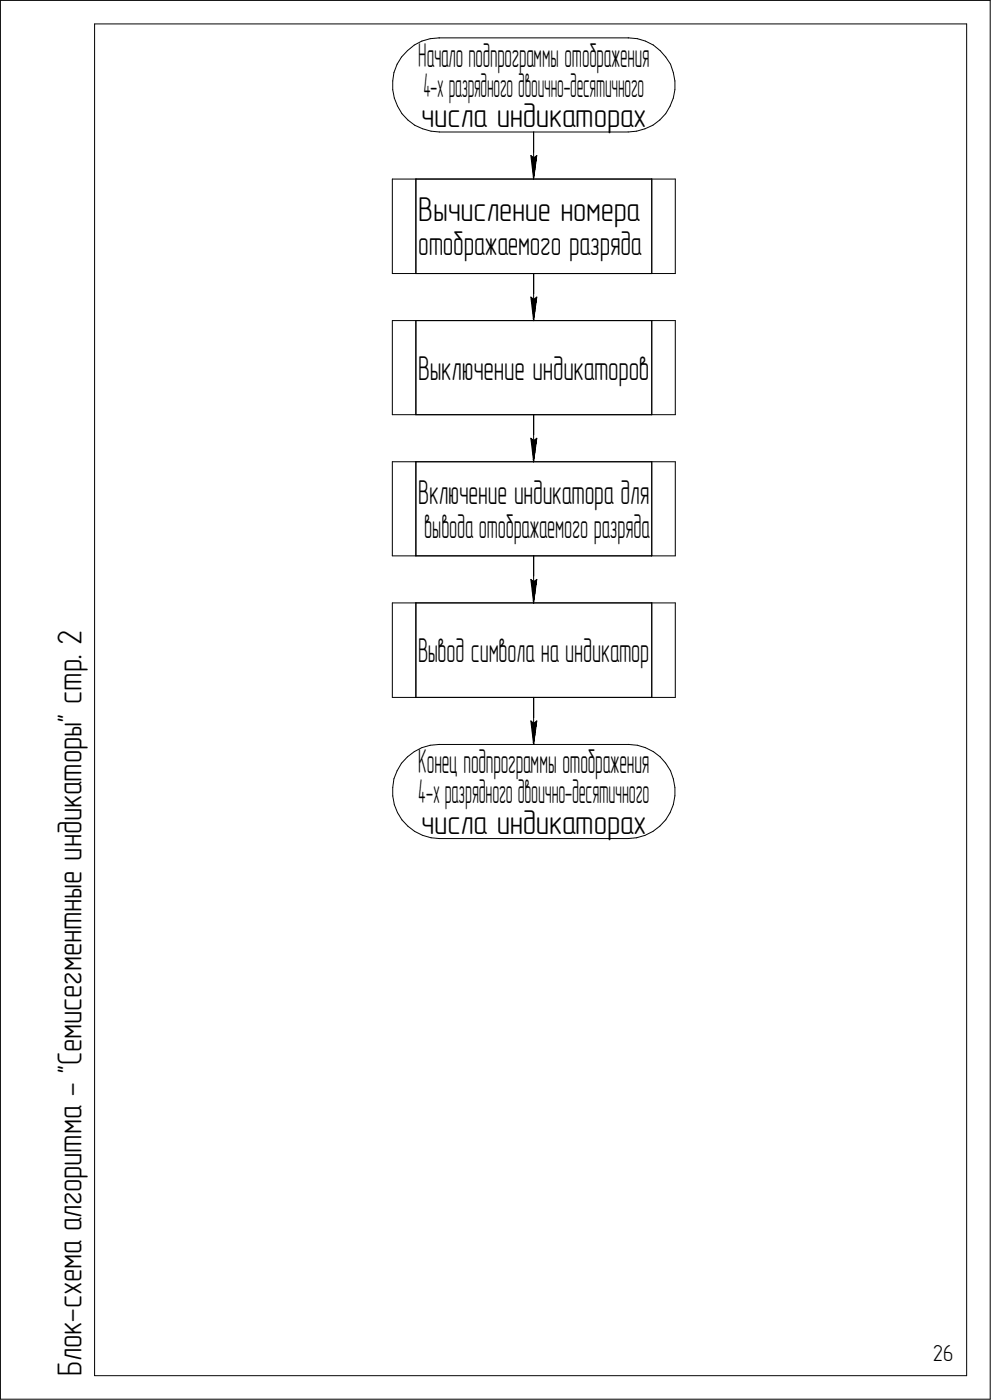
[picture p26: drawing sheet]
<svg xmlns="http://www.w3.org/2000/svg" width="210mm" height="297mm" viewBox="0 0 210 297" stroke-linecap="round" stroke-linejoin="round" font-family="sans-serif">
<defs><g id="words">
<g font-size="7.3">
<text x="88.7" y="14.1">Началоподпрограммыотображения</text>
<text x="89.8" y="20.6">4-хразрядногодвоично-десятичного</text>
<text x="89.4" y="27">числа индикаторах</text>
<text x="88.7" y="47">Вычисление номера</text>
<text x="88.7" y="54.1">отображаемого разряда</text>
<text x="88.7" y="80.6">Выключение индикаторов</text>
<text x="88.7" y="107">Включение индикатора для</text>
<text x="90" y="114.1">выводаотображаемогоразряда</text>
<text x="17.3" y="140" transform="rotate(-90 17.3 140)">. 2</text>
<text x="88.7" y="140.6">Вывод символа на индикатор</text>
<text x="17.3" y="149.5" transform="rotate(-90 17.3 149.5)">стр</text>
<text x="17.3" y="153.3" transform="rotate(-90 17.3 153.3)">&quot;</text>
<text x="88.7" y="164.1">Конецподпрограммыотображения</text>
<text x="88.7" y="170.6">4-хразрядногодвоично-десятичного</text>
<text x="89.4" y="177">числа индикаторах</text>
<text x="17.3" y="182.7" transform="rotate(-90 17.3 182.7)">индикаторы</text>
<text x="17.3" y="226.1" transform="rotate(-90 17.3 226.1)">Семисегментные</text>
<text x="17.3" y="232.7" transform="rotate(-90 17.3 232.7)">- &quot;</text>
<text x="17.3" y="261.4" transform="rotate(-90 17.3 261.4)">алгоритма</text>
<text x="17.3" y="280.6" transform="rotate(-90 17.3 280.6)">-</text>
<text x="17.3" y="277.8" transform="rotate(-90 17.3 277.8)">схема</text>
<text x="17.3" y="292.1" transform="rotate(-90 17.3 292.1)">Блок</text>
</g>
<text font-size="4.9" x="197.9" y="288.9">26</text>
</g></defs>
<g fill="none" stroke="#000" stroke-width=".21">
<path d="M.1 .1v297zM.1 .1h210zM20.1 5.1v287zM20.1 5.1h185zM83.3 19l.4 1.8zM83.3 17.2v1.8zM83.6 15.4l-.3 1.8zM84.2 13.6l-.6 1.8zM85.2 12.1l-1 1.5zM86.4 10.8l1.5-1.2zM86.4 10.8l-1.2 1.3zM87.9 9.6l1.6-.9z"/>
<path d="M89.5 8.7l1.8-.5zM91.3 8.2l1.8-.2zM93.1 8h.1M93.2 8h40.1zM133.3 8h.1M133.3 8l1.9 .2zM135.2 8.2l1.7 .5zM136.9 8.7l1.7 .9zM138.6 9.6l1.4 1.2zM140 10.8l1.2 1.3zM141.2 12.1l1 1.5zM142.2 13.6l.6 1.8z"/>
<path d="M142.8 15.4l.4 1.8zM143.2 17.2v1.8zM143.2 19l-.4 1.8zM205.1 5.1v287zM210.1 .1v297zM83.2 38v20.1zM83.2 38h5zM83.7 20.8l.6 1.7zM84.3 22.5l1 1.6zM85.3 24.1l1.2 1.4zM86.5 25.5l1.5 1.1zM88 26.6l1.7 .7z"/>
<path d="M88.2 38v20.1zM88.2 38h50.1zM89.7 27.3l1.7 .6zM91.4 27.9l1.8 .1zM93.2 28h40.1zM112.6 33l.6 5zM112.6 33l.6 .5zM113.2 33.5l.7-.5zM113.2 28v10zM113.9 33l-.7 5zM133.3 28l1.7-.1zM135 27.9l1.8-.6z"/>
<path d="M136.8 27.3l1.7-.7zM138.3 38h5zM138.3 38v20.1zM138.5 26.6l1.5-1.1zM141.2 24.1l-1.2 1.4zM142.2 22.5l-1 1.6zM142.8 20.8l-.6 1.7zM143.3 38v20.1zM83.2 58.1h5zM88.2 58.1h50.1zM113.2 58.1v10zM138.3 58.1h5z"/>
<path d="M83.2 68.1v20zM83.2 68.1h5zM88.2 68.1v20zM88.2 68.1h50.1zM112.6 63.1l.6 5zM112.6 63.1l.6 .5zM113.2 63.6l.7-.5zM113.9 63.1l-.7 5zM138.3 68.1h5zM138.3 68.1v20zM143.3 68.1v20zM83.2 98v20z"/>
<path d="M83.2 88.1h5zM83.2 98h5zM88.2 88.1h50.1zM88.2 98v20zM88.2 98h50.1zM112.6 93l.6 5zM112.6 93l.6 .6zM113.2 93.6l.7-.6zM113.2 88.1v9.9zM113.9 93l-.7 5zM138.3 88.1h5zM138.3 98h5z"/>
<path d="M138.3 98v20zM143.3 98v20zM83.2 118h5zM88.2 118h50.1zM113.2 118v10zM138.3 118h5zM83.2 128v20.1zM83.2 128h5zM88.2 128v20.1zM88.2 128h50.1zM112.6 123l.6 5zM112.6 123l.6 .5z"/>
<path d="M113.2 123.5l.7-.5zM113.9 123l-.7 5zM138.3 128h5zM138.3 128v20.1zM143.3 128v20.1zM83.2 148.1h5zM87.9 159.6l1.6-.9zM88.2 148.1h50.1zM89.5 158.7l1.8-.5zM91.3 158.2l1.8-.1zM93.1 158.1h.1M93.2 158.1h40.1z"/>
<path d="M112.6 153.1l.6 5zM112.6 153.1l.6 .5zM113.2 153.6l.7-.5zM113.2 148.1v10zM113.9 153.1l-.7 5zM133.3 158.1h.1M133.3 158.1l1.9 .1zM135.2 158.2l1.7 .5zM136.9 158.7l1.7 .9zM138.3 148.1h5zM138.6 159.6l1.4 1.1zM83.3 169l.4 1.9z"/>
<path d="M83.3 167.2v1.8zM83.6 165.4l-.3 1.8zM83.7 170.9l.6 1.7zM84.2 163.7l-.6 1.7zM84.3 172.6l1 1.5zM85.2 162.1l-1 1.6zM85.3 174.1l1.2 1.3zM86.4 160.7l1.5-1.1zM86.4 160.7l-1.2 1.4zM86.5 175.4l1.5 1.1zM88 176.5l1.7 .9zM89.7 177.4l1.7 .5z"/>
<path d="M91.4 177.9l1.8 .2zM93.2 178.1h40.1zM133.3 178.1l1.7-.2zM135 177.9l1.8-.5zM136.8 177.4l1.7-.9zM138.5 176.5l1.5-1.1zM140 160.7l1.2 1.4zM141.2 174.1l-1.2 1.3zM141.2 162.1l1 1.6zM142.2 172.6l-1 1.5zM142.2 163.7l.6 1.7zM142.8 170.9l-.6 1.7z"/>
<path d="M142.8 165.4l.4 1.8zM143.2 167.2v1.8zM143.2 169l-.4 1.9zM.1 297.1h210zM20.1 292.1h185z"/>
</g>
<g fill="#fff" stroke="#fff" stroke-width=".21">
<path d="M112 32.5h2.5zM112.1 32.6h2.4zM112.1 32.7h2.4zM112.1 32.8h2.4zM112.1 32.9h2.4zM112.1 32.9h2.4zM112.1 33h2.4zM112.1 33.1h2.4zM112.2 33.2h2.2zM112.2 33.3h2.2zM112.2 33.4h2.2zM112.2 33.4h2.2zM112.2 33.5h2.2zM112.2 33.6h2.2zM112.2 33.7h2.2zM112.3 33.8h2zM112.3 33.9h2zM112.3 34h2zM112.3 34h2zM112.3 34.1h2zM112.3 34.2h2zM112.3 34.3h2zM112.3 34.4h1.9zM112.4 34.5h1.8zM112.4 34.5h1.8zM112.4 34.6h1.8zM112.4 34.7h1.8zM112.4 34.8h1.8zM112.4 34.9h1.8zM112.4 35h1.8zM112.4 35.1h1.7zM112.4 35.1h1.7zM112.4 35.2h1.7zM112.4 35.3h1.7zM112.4 35.4h1.7zM112.4 35.5h1.7zM112.4 35.6h1.7zM112.5 35.6h1.5zM112.5 35.7h1.5zM112.5 35.8h1.5zM112.5 35.9h1.5zM112.5 36h1.5zM112.5 36.1h1.5zM112.5 36.2h1.5zM112.5 36.2h1.5zM112.6 36.3h1.4zM112.6 36.4h1.4zM112.7 36.5h1.2zM112.7 36.6h1.2zM112.7 36.7h1.1zM112.8 36.7h1zM112.8 36.8h.9zM112.9 36.9h.8zM112.9 37h.8zM112.9 37.1h.7zM112.9 37.2h.7zM112.9 37.3h.6zM112.9 37.3h.6zM113 37.4h.5zM113 37.5h.5zM113.1 37.6h.4zM113.1 37.7h.3zM113.1 37.8h.3z"/>
<path d="M112 32.5h2.5zM112.1 32.6h2.4zM112.1 32.7h2.4zM112.1 32.8h2.4zM112.1 32.9h2.4zM112.1 32.9h2.4zM112.1 33h2.4zM112.1 33.1h2.4zM112.2 33.2h2.2zM112.2 33.3h2.2zM112.2 33.4h2.2zM112.2 33.4h2.2zM112.2 33.5h2.2zM112.2 33.6h2.2zM112.2 33.7h2.2zM112.3 33.8h2zM112.3 33.9h2zM112.3 34h2zM112.3 34h2zM112.3 34.1h2zM112.3 34.2h2zM112.3 34.3h2zM112.3 34.4h1.9zM112.4 34.5h1.8zM112.4 34.5h1.8zM112.4 34.6h1.8zM112.4 34.7h1.8zM112.4 34.8h1.8zM112.4 34.9h1.8zM112.4 35h1.8zM112.4 35.1h1.7zM112.4 35.1h1.7zM112.4 35.2h1.7zM112.4 35.3h1.7zM112.4 35.4h1.7zM112.4 35.5h1.7zM112.4 35.6h1.7zM112.5 35.6h1.5zM112.5 35.7h1.5zM112.5 35.8h1.5zM112.5 35.9h1.5zM112.5 36h1.5zM112.5 36.1h1.5zM112.5 36.2h1.5zM112.5 36.2h1.5zM112.6 36.3h1.4zM112.6 36.4h1.4zM112.7 36.5h1.2zM112.7 36.6h1.2zM112.7 36.7h1.1zM112.8 36.7h1zM112.8 36.8h.9zM112.9 36.9h.8zM112.9 37h.8zM112.9 37.1h.7zM112.9 37.2h.7zM112.9 37.3h.6zM112.9 37.3h.6zM113 37.4h.5zM113 37.5h.5zM113.1 37.6h.4zM113.1 37.7h.3zM113.1 37.8h.3z"/>
<path d="M112 62.6h2.5zM112.1 62.7h2.4zM112.1 62.7h2.4zM112.1 62.8h2.4zM112.1 62.9h2.4zM112.1 63h2.4zM112.1 63.1h2.4zM112.1 63.2h2.4zM112.2 63.2h2.2zM112.2 63.3h2.2zM112.2 63.4h2.2zM112.2 63.5h2.2zM112.2 63.6h2.2zM112.2 63.7h2.2zM112.2 63.8h2.2zM112.3 63.8h2zM112.3 63.9h2zM112.3 64h2zM112.3 64.1h2zM112.3 64.2h2zM112.3 64.3h2zM112.3 64.3h2zM112.3 64.4h1.9zM112.4 64.5h1.8zM112.4 64.6h1.8zM112.4 64.7h1.8zM112.4 64.8h1.8zM112.4 64.9h1.8zM112.4 64.9h1.8zM112.4 65h1.8zM112.4 65.1h1.7zM112.4 65.2h1.7zM112.4 65.3h1.7zM112.4 65.4h1.7zM112.4 65.4h1.7zM112.4 65.5h1.7zM112.4 65.6h1.7zM112.5 65.7h1.5zM112.5 65.8h1.5zM112.5 65.9h1.5zM112.5 66h1.5zM112.5 66h1.5zM112.5 66.1h1.5zM112.5 66.2h1.5zM112.5 66.3h1.5zM112.6 66.4h1.4zM112.6 66.5h1.4zM112.7 66.5h1.2zM112.7 66.6h1.2zM112.7 66.7h1.1zM112.8 66.8h1zM112.8 66.9h.9zM112.9 67h.8zM112.9 67.1h.8zM112.9 67.1h.7zM112.9 67.2h.7zM112.9 67.3h.6zM112.9 67.4h.6zM113 67.5h.5zM113 67.6h.5zM113.1 67.6h.4zM113.1 67.7h.3zM113.1 67.8h.3z"/>
<path d="M112 62.6h2.5zM112.1 62.7h2.4zM112.1 62.7h2.4zM112.1 62.8h2.4zM112.1 62.9h2.4zM112.1 63h2.4zM112.1 63.1h2.4zM112.1 63.2h2.4zM112.2 63.2h2.2zM112.2 63.3h2.2zM112.2 63.4h2.2zM112.2 63.5h2.2zM112.2 63.6h2.2zM112.2 63.7h2.2zM112.2 63.8h2.2zM112.3 63.8h2zM112.3 63.9h2zM112.3 64h2zM112.3 64.1h2zM112.3 64.2h2zM112.3 64.3h2zM112.3 64.3h2zM112.3 64.4h1.9zM112.4 64.5h1.8zM112.4 64.6h1.8zM112.4 64.7h1.8zM112.4 64.8h1.8zM112.4 64.9h1.8zM112.4 64.9h1.8zM112.4 65h1.8zM112.4 65.1h1.7zM112.4 65.2h1.7zM112.4 65.3h1.7zM112.4 65.4h1.7zM112.4 65.4h1.7zM112.4 65.5h1.7zM112.4 65.6h1.7zM112.5 65.7h1.5zM112.5 65.8h1.5zM112.5 65.9h1.5zM112.5 66h1.5zM112.5 66h1.5zM112.5 66.1h1.5zM112.5 66.2h1.5zM112.5 66.3h1.5zM112.6 66.4h1.4zM112.6 66.5h1.4zM112.7 66.5h1.2zM112.7 66.6h1.2zM112.7 66.7h1.1zM112.8 66.8h1zM112.8 66.9h.9zM112.9 67h.8zM112.9 67.1h.8zM112.9 67.1h.7zM112.9 67.2h.7zM112.9 67.3h.6zM112.9 67.4h.6zM113 67.5h.5zM113 67.6h.5zM113.1 67.6h.4zM113.1 67.7h.3zM113.1 67.8h.3z"/>
<path d="M112 62.6h2.5zM112.1 62.7h2.4zM112.1 62.7h2.4zM112.1 62.8h2.4zM112.1 62.9h2.4zM112.1 63h2.4zM112.1 63.1h2.4zM112.1 63.2h2.4zM112.2 63.2h2.2zM112.2 63.3h2.2zM112.2 63.4h2.2zM112.2 63.5h2.2zM112.2 63.6h2.2zM112.2 63.7h2.2zM112.2 63.8h2.2zM112.3 63.8h2zM112.3 63.9h2zM112.3 64h2zM112.3 64.1h2zM112.3 64.2h2zM112.3 64.3h2zM112.3 64.3h2zM112.3 64.4h1.9zM112.4 64.5h1.8zM112.4 64.6h1.8zM112.4 64.7h1.8zM112.4 64.8h1.8zM112.4 64.9h1.8zM112.4 64.9h1.8zM112.4 65h1.8zM112.4 65.1h1.7zM112.4 65.2h1.7zM112.4 65.3h1.7zM112.4 65.4h1.7zM112.4 65.4h1.7zM112.4 65.5h1.7zM112.4 65.6h1.7zM112.5 65.7h1.5zM112.5 65.8h1.5zM112.5 65.9h1.5zM112.5 66h1.5zM112.5 66h1.5zM112.5 66.1h1.5zM112.5 66.2h1.5zM112.5 66.3h1.5zM112.6 66.4h1.4zM112.6 66.5h1.4zM112.7 66.5h1.2zM112.7 66.6h1.2zM112.7 66.7h1.1zM112.8 66.8h1zM112.8 66.9h.9zM112.9 67h.8zM112.9 67.1h.8zM112.9 67.1h.7zM112.9 67.2h.7zM112.9 67.3h.6zM112.9 67.4h.6zM113 67.5h.5zM113 67.6h.5zM113.1 67.6h.4zM113.1 67.7h.3zM113.1 67.8h.3z"/>
<path d="M112 92.5h2.5zM112.1 92.6h2.4zM112.1 92.7h2.4zM112.1 92.8h2.4zM112.1 92.9h2.4zM112.1 93h2.4zM112.1 93h2.4zM112.1 93.1h2.4zM112.2 93.2h2.2zM112.2 93.3h2.2zM112.2 93.4h2.2zM112.2 93.5h2.2zM112.2 93.6h2.2zM112.2 93.6h2.2zM112.2 93.7h2.2zM112.3 93.8h2zM112.3 93.9h2zM112.3 94h2zM112.3 94.1h2zM112.3 94.1h2zM112.3 94.2h2zM112.3 94.3h2zM112.3 94.4h1.9zM112.4 94.5h1.8zM112.4 94.6h1.8zM112.4 94.7h1.8zM112.4 94.7h1.8zM112.4 94.8h1.8zM112.4 94.9h1.8zM112.4 95h1.8zM112.4 95.1h1.7zM112.4 95.2h1.7zM112.4 95.3h1.7zM112.4 95.3h1.7zM112.4 95.4h1.7zM112.4 95.5h1.7zM112.4 95.6h1.7zM112.5 95.7h1.5zM112.5 95.8h1.5zM112.5 95.8h1.5zM112.5 95.9h1.5zM112.5 96h1.5zM112.5 96.1h1.5zM112.5 96.2h1.5zM112.5 96.3h1.5zM112.6 96.4h1.4zM112.6 96.4h1.4zM112.7 96.5h1.2zM112.7 96.6h1.2zM112.7 96.7h1.1zM112.8 96.8h1zM112.8 96.9h.9zM112.9 96.9h.8zM112.9 97h.8zM112.9 97.1h.7zM112.9 97.2h.7zM112.9 97.3h.6zM112.9 97.4h.6zM113 97.5h.5zM113 97.5h.5zM113.1 97.6h.4zM113.1 97.7h.3zM113.1 97.8h.3z"/>
<path d="M112 92.5h2.5zM112.1 92.6h2.4zM112.1 92.7h2.4zM112.1 92.8h2.4zM112.1 92.9h2.4zM112.1 93h2.4zM112.1 93h2.4zM112.1 93.1h2.4zM112.2 93.2h2.2zM112.2 93.3h2.2zM112.2 93.4h2.2zM112.2 93.5h2.2zM112.2 93.6h2.2zM112.2 93.6h2.2zM112.2 93.7h2.2zM112.3 93.8h2zM112.3 93.9h2zM112.3 94h2zM112.3 94.1h2zM112.3 94.1h2zM112.3 94.2h2zM112.3 94.3h2zM112.3 94.4h1.9zM112.4 94.5h1.8zM112.4 94.6h1.8zM112.4 94.7h1.8zM112.4 94.7h1.8zM112.4 94.8h1.8zM112.4 94.9h1.8zM112.4 95h1.8zM112.4 95.1h1.7zM112.4 95.2h1.7zM112.4 95.3h1.7zM112.4 95.3h1.7zM112.4 95.4h1.7zM112.4 95.5h1.7zM112.4 95.6h1.7zM112.5 95.7h1.5zM112.5 95.8h1.5zM112.5 95.8h1.5zM112.5 95.9h1.5zM112.5 96h1.5zM112.5 96.1h1.5zM112.5 96.2h1.5zM112.5 96.3h1.5zM112.6 96.4h1.4zM112.6 96.4h1.4zM112.7 96.5h1.2zM112.7 96.6h1.2zM112.7 96.7h1.1zM112.8 96.8h1zM112.8 96.9h.9zM112.9 96.9h.8zM112.9 97h.8zM112.9 97.1h.7zM112.9 97.2h.7zM112.9 97.3h.6zM112.9 97.4h.6zM113 97.5h.5zM113 97.5h.5zM113.1 97.6h.4zM113.1 97.7h.3zM113.1 97.8h.3z"/>
<path d="M112 92.5h2.5zM112.1 92.6h2.4zM112.1 92.7h2.4zM112.1 92.8h2.4zM112.1 92.9h2.4zM112.1 93h2.4zM112.1 93h2.4zM112.1 93.1h2.4zM112.2 93.2h2.2zM112.2 93.3h2.2zM112.2 93.4h2.2zM112.2 93.5h2.2zM112.2 93.6h2.2zM112.2 93.6h2.2zM112.2 93.7h2.2zM112.3 93.8h2zM112.3 93.9h2zM112.3 94h2zM112.3 94.1h2zM112.3 94.1h2zM112.3 94.2h2zM112.3 94.3h2zM112.3 94.4h1.9zM112.4 94.5h1.8zM112.4 94.6h1.8zM112.4 94.7h1.8zM112.4 94.7h1.8zM112.4 94.8h1.8zM112.4 94.9h1.8zM112.4 95h1.8zM112.4 95.1h1.7zM112.4 95.2h1.7zM112.4 95.3h1.7zM112.4 95.3h1.7zM112.4 95.4h1.7zM112.4 95.5h1.7zM112.4 95.6h1.7zM112.5 95.7h1.5zM112.5 95.8h1.5zM112.5 95.8h1.5zM112.5 95.9h1.5zM112.5 96h1.5zM112.5 96.1h1.5zM112.5 96.2h1.5zM112.5 96.3h1.5zM112.6 96.4h1.4zM112.6 96.4h1.4zM112.7 96.5h1.2zM112.7 96.6h1.2zM112.7 96.7h1.1zM112.8 96.8h1zM112.8 96.9h.9zM112.9 96.9h.8zM112.9 97h.8zM112.9 97.1h.7zM112.9 97.2h.7zM112.9 97.3h.6zM112.9 97.4h.6zM113 97.5h.5zM113 97.5h.5zM113.1 97.6h.4zM113.1 97.7h.3zM113.1 97.8h.3z"/>
<path d="M112 122.5h2.5zM112.1 122.6h2.4zM112.1 122.7h2.4zM112.1 122.8h2.4zM112.1 122.9h2.4zM112.1 122.9h2.4zM112.1 123h2.4zM112.1 123.1h2.4zM112.2 123.2h2.2zM112.2 123.3h2.2zM112.2 123.4h2.2zM112.2 123.4h2.2zM112.2 123.5h2.2zM112.2 123.6h2.2zM112.2 123.7h2.2zM112.3 123.8h2zM112.3 123.9h2zM112.3 124h2zM112.3 124h2zM112.3 124.1h2zM112.3 124.2h2zM112.3 124.3h2zM112.3 124.4h1.9zM112.4 124.5h1.8zM112.4 124.5h1.8zM112.4 124.6h1.8zM112.4 124.7h1.8zM112.4 124.8h1.8zM112.4 124.9h1.8zM112.4 125h1.8zM112.4 125.1h1.7zM112.4 125.1h1.7zM112.4 125.2h1.7zM112.4 125.3h1.7zM112.4 125.4h1.7zM112.4 125.5h1.7zM112.4 125.6h1.7zM112.5 125.6h1.5zM112.5 125.7h1.5zM112.5 125.8h1.5zM112.5 125.9h1.5zM112.5 126h1.5zM112.5 126.1h1.5zM112.5 126.2h1.5zM112.5 126.2h1.5zM112.6 126.3h1.4zM112.6 126.4h1.4zM112.7 126.5h1.2zM112.7 126.6h1.2zM112.7 126.7h1.1zM112.8 126.7h1zM112.8 126.8h.9zM112.9 126.9h.8zM112.9 127h.8zM112.9 127.1h.7zM112.9 127.2h.7zM112.9 127.3h.6zM112.9 127.3h.6zM113 127.4h.5zM113 127.5h.5zM113.1 127.6h.4zM113.1 127.7h.3zM113.1 127.8h.3z"/>
<path d="M112 122.5h2.5zM112.1 122.6h2.4zM112.1 122.7h2.4zM112.1 122.8h2.4zM112.1 122.9h2.4zM112.1 122.9h2.4zM112.1 123h2.4zM112.1 123.1h2.4zM112.2 123.2h2.2zM112.2 123.3h2.2zM112.2 123.4h2.2zM112.2 123.4h2.2zM112.2 123.5h2.2zM112.2 123.6h2.2zM112.2 123.7h2.2zM112.3 123.8h2zM112.3 123.9h2zM112.3 124h2zM112.3 124h2zM112.3 124.1h2zM112.3 124.2h2zM112.3 124.3h2zM112.3 124.4h1.9zM112.4 124.5h1.8zM112.4 124.5h1.8zM112.4 124.6h1.8zM112.4 124.7h1.8zM112.4 124.8h1.8zM112.4 124.9h1.8zM112.4 125h1.8zM112.4 125.1h1.7zM112.4 125.1h1.7zM112.4 125.2h1.7zM112.4 125.3h1.7zM112.4 125.4h1.7zM112.4 125.5h1.7zM112.4 125.6h1.7zM112.5 125.6h1.5zM112.5 125.7h1.5zM112.5 125.8h1.5zM112.5 125.9h1.5zM112.5 126h1.5zM112.5 126.1h1.5zM112.5 126.2h1.5zM112.5 126.2h1.5zM112.6 126.3h1.4zM112.6 126.4h1.4zM112.7 126.5h1.2zM112.7 126.6h1.2zM112.7 126.7h1.1zM112.8 126.7h1zM112.8 126.8h.9zM112.9 126.9h.8zM112.9 127h.8zM112.9 127.1h.7zM112.9 127.2h.7zM112.9 127.3h.6zM112.9 127.3h.6zM113 127.4h.5zM113 127.5h.5zM113.1 127.6h.4zM113.1 127.7h.3zM113.1 127.8h.3z"/>
<path d="M112 122.5h2.5zM112.1 122.6h2.4zM112.1 122.7h2.4zM112.1 122.8h2.4zM112.1 122.9h2.4zM112.1 122.9h2.4zM112.1 123h2.4zM112.1 123.1h2.4zM112.2 123.2h2.2zM112.2 123.3h2.2zM112.2 123.4h2.2zM112.2 123.4h2.2zM112.2 123.5h2.2zM112.2 123.6h2.2zM112.2 123.7h2.2zM112.3 123.8h2zM112.3 123.9h2zM112.3 124h2zM112.3 124h2zM112.3 124.1h2zM112.3 124.2h2zM112.3 124.3h2zM112.3 124.4h1.9zM112.4 124.5h1.8zM112.4 124.5h1.8zM112.4 124.6h1.8zM112.4 124.7h1.8zM112.4 124.8h1.8zM112.4 124.9h1.8zM112.4 125h1.8zM112.4 125.1h1.7zM112.4 125.1h1.7zM112.4 125.2h1.7zM112.4 125.3h1.7zM112.4 125.4h1.7zM112.4 125.5h1.7zM112.4 125.6h1.7zM112.5 125.6h1.5zM112.5 125.7h1.5zM112.5 125.8h1.5zM112.5 125.9h1.5zM112.5 126h1.5zM112.5 126.1h1.5zM112.5 126.2h1.5zM112.5 126.2h1.5zM112.6 126.3h1.4zM112.6 126.4h1.4zM112.7 126.5h1.2zM112.7 126.6h1.2zM112.7 126.7h1.1zM112.8 126.7h1zM112.8 126.8h.9zM112.9 126.9h.8zM112.9 127h.8zM112.9 127.1h.7zM112.9 127.2h.7zM112.9 127.3h.6zM112.9 127.3h.6zM113 127.4h.5zM113 127.5h.5zM113.1 127.6h.4zM113.1 127.7h.3zM113.1 127.8h.3z"/>
<path d="M112 152.6h2.5zM112.1 152.7h2.4zM112.1 152.7h2.4zM112.1 152.8h2.4zM112.1 152.9h2.4zM112.1 153h2.4zM112.1 153.1h2.4zM112.1 153.2h2.4zM112.2 153.2h2.2zM112.2 153.3h2.2zM112.2 153.4h2.2zM112.2 153.5h2.2zM112.2 153.6h2.2zM112.2 153.7h2.2zM112.2 153.8h2.2zM112.3 153.8h2zM112.3 153.9h2zM112.3 154h2zM112.3 154.1h2zM112.3 154.2h2zM112.3 154.3h2zM112.3 154.3h2zM112.3 154.4h1.9zM112.4 154.5h1.8zM112.4 154.6h1.8zM112.4 154.7h1.8zM112.4 154.8h1.8zM112.4 154.9h1.8zM112.4 154.9h1.8zM112.4 155h1.8zM112.4 155.1h1.7zM112.4 155.2h1.7zM112.4 155.3h1.7zM112.4 155.4h1.7zM112.4 155.4h1.7zM112.4 155.5h1.7zM112.4 155.6h1.7zM112.5 155.7h1.5zM112.5 155.8h1.5zM112.5 155.9h1.5zM112.5 156h1.5zM112.5 156h1.5zM112.5 156.1h1.5zM112.5 156.2h1.5zM112.5 156.3h1.5zM112.6 156.4h1.4zM112.6 156.5h1.4zM112.7 156.5h1.2zM112.7 156.6h1.2zM112.7 156.7h1.1zM112.8 156.8h1zM112.8 156.9h.9zM112.9 157h.8zM112.9 157.1h.8zM112.9 157.1h.7zM112.9 157.2h.7zM112.9 157.3h.6zM112.9 157.4h.6zM113 157.5h.5zM113 157.6h.5zM113.1 157.6h.4zM113.1 157.7h.3zM113.1 157.8h.3z"/>
<path d="M112 152.6h2.5zM112.1 152.7h2.4zM112.1 152.7h2.4zM112.1 152.8h2.4zM112.1 152.9h2.4zM112.1 153h2.4zM112.1 153.1h2.4zM112.1 153.2h2.4zM112.2 153.2h2.2zM112.2 153.3h2.2zM112.2 153.4h2.2zM112.2 153.5h2.2zM112.2 153.6h2.2zM112.2 153.7h2.2zM112.2 153.8h2.2zM112.3 153.8h2zM112.3 153.9h2zM112.3 154h2zM112.3 154.1h2zM112.3 154.2h2zM112.3 154.3h2zM112.3 154.3h2zM112.3 154.4h1.9zM112.4 154.5h1.8zM112.4 154.6h1.8zM112.4 154.7h1.8zM112.4 154.8h1.8zM112.4 154.9h1.8zM112.4 154.9h1.8zM112.4 155h1.8zM112.4 155.1h1.7zM112.4 155.2h1.7zM112.4 155.3h1.7zM112.4 155.4h1.7zM112.4 155.4h1.7zM112.4 155.5h1.7zM112.4 155.6h1.7zM112.5 155.7h1.5zM112.5 155.8h1.5zM112.5 155.9h1.5zM112.5 156h1.5zM112.5 156h1.5zM112.5 156.1h1.5zM112.5 156.2h1.5zM112.5 156.3h1.5zM112.6 156.4h1.4zM112.6 156.5h1.4zM112.7 156.5h1.2zM112.7 156.6h1.2zM112.7 156.7h1.1zM112.8 156.8h1zM112.8 156.9h.9zM112.9 157h.8zM112.9 157.1h.8zM112.9 157.1h.7zM112.9 157.2h.7zM112.9 157.3h.6zM112.9 157.4h.6zM113 157.5h.5zM113 157.6h.5zM113.1 157.6h.4zM113.1 157.7h.3zM113.1 157.8h.3z"/>
<path d="M112 152.6h2.5zM112.1 152.7h2.4zM112.1 152.7h2.4zM112.1 152.8h2.4zM112.1 152.9h2.4zM112.1 153h2.4zM112.1 153.1h2.4zM112.1 153.2h2.4zM112.2 153.2h2.2zM112.2 153.3h2.2zM112.2 153.4h2.2zM112.2 153.5h2.2zM112.2 153.6h2.2zM112.2 153.7h2.2zM112.2 153.8h2.2zM112.3 153.8h2zM112.3 153.9h2zM112.3 154h2zM112.3 154.1h2zM112.3 154.2h2zM112.3 154.3h2zM112.3 154.3h2zM112.3 154.4h1.9zM112.4 154.5h1.8zM112.4 154.6h1.8zM112.4 154.7h1.8zM112.4 154.8h1.8zM112.4 154.9h1.8zM112.4 154.9h1.8zM112.4 155h1.8zM112.4 155.1h1.7zM112.4 155.2h1.7zM112.4 155.3h1.7zM112.4 155.4h1.7zM112.4 155.4h1.7zM112.4 155.5h1.7zM112.4 155.6h1.7zM112.5 155.7h1.5zM112.5 155.8h1.5zM112.5 155.9h1.5zM112.5 156h1.5zM112.5 156h1.5zM112.5 156.1h1.5zM112.5 156.2h1.5zM112.5 156.3h1.5zM112.6 156.4h1.4zM112.6 156.5h1.4zM112.7 156.5h1.2zM112.7 156.6h1.2zM112.7 156.7h1.1zM112.8 156.8h1zM112.8 156.9h.9zM112.9 157h.8zM112.9 157.1h.8zM112.9 157.1h.7zM112.9 157.2h.7zM112.9 157.3h.6zM112.9 157.4h.6zM113 157.5h.5zM113 157.6h.5zM113.1 157.6h.4zM113.1 157.7h.3zM113.1 157.8h.3z"/>
<path d="M11.7 133.8h7.1zM11.7 133.9h7.1zM11.7 133.9h7.1zM11.7 134h7.1zM11.7 134.1h7.1zM11.7 134.2h7.1zM11.7 134.3h7.1zM11.7 134.4h7.1zM11.7 134.5h7.1zM11.7 134.5h7.1zM11.7 134.6h7.1zM11.7 134.7h7.1zM11.7 134.8h7.1zM11.7 134.9h7.1zM11.7 135h7.1zM11.7 135h7.1zM11.7 135.1h7.1zM11.7 135.2h7.1zM11.7 135.3h7.1zM11.7 135.4h7.1zM11.7 135.5h7.1zM11.7 135.6h7.1zM11.7 135.6h7.1zM11.7 135.7h7.1zM11.7 135.8h7.1zM11.7 135.9h7.1zM11.7 136h7.1zM11.7 136.1h7.1zM11.7 136.1h7.1zM11.7 136.2h7.1zM11.7 136.3h7.1zM11.7 136.4h7.1zM11.7 136.5h7.1zM11.7 136.6h7.1zM11.7 136.7h7.1zM11.7 136.7h7.1zM11.7 136.8h7.1zM11.7 136.9h7.1zM11.7 137h7.1zM11.7 137.1h7.1zM11.7 137.2h7.1zM11.7 137.2h7.1zM11.7 137.3h7.1zM11.7 137.4h7.1zM11.7 137.5h7.1zM11.7 137.6h7.1zM11.7 137.7h7.1zM11.7 137.8h7.1zM11.7 137.8h7.1zM11.7 137.9h7.1zM11.7 138h7.1zM11.7 138.1h7.1zM11.7 138.2h7.1zM11.7 138.3h7.1zM11.7 138.3h7.1zM11.7 138.4h7.1zM11.7 138.5h7.1zM11.7 138.6h7.1zM11.7 138.7h7.1zM11.7 138.8h7.1zM11.7 138.9h7.1zM11.7 138.9h7.1zM11.7 139h7.1zM11.7 139.1h7.1zM11.7 139.2h7.1zM11.7 139.3h7.1zM11.7 139.4h7.1zM11.7 139.4h7.1zM11.7 139.5h7.1zM11.7 139.6h7.1zM11.7 139.7h7.1zM11.7 139.8h7.1zM11.7 139.9h7.1zM11.7 140h7.1zM11.7 140h7.1zM11.7 140.1h7.1zM11.7 140.2h7.1zM11.7 140.3h7.1zM11.7 140.4h7.1zM11.7 140.5h7.1zM11.7 140.5h7.1zM11.7 140.6h7.1zM11.7 140.7h7.1zM11.7 140.8h7.1zM11.7 140.9h7.1zM11.7 141h7.1zM11.7 141.1h7.1zM11.7 141.1h7.1zM11.7 141.2h7.1zM11.7 141.3h7.1zM11.7 141.4h7.1zM11.7 141.5h7.1zM11.7 141.6h7.1zM11.7 141.6h7.1zM11.7 141.7h7.1zM11.7 141.8h7.1zM11.7 141.9h7.1zM11.7 142h7.1zM11.7 142.1h7.1zM11.7 142.2h7.1zM11.7 142.2h7.1zM11.7 142.3h7.1zM11.7 142.4h7.1zM11.7 142.5h7.1zM11.7 142.6h7.1zM11.7 142.7h7.1zM11.7 142.7h7.1zM11.7 142.8h7.1zM11.7 142.9h7.1zM11.7 143h7.1zM11.7 143.1h7.1zM11.7 143.2h7.1zM11.7 143.3h7.1zM11.7 143.3h7.1zM11.7 143.4h7.1zM11.7 143.5h7.1zM11.7 143.6h7.1zM11.7 143.7h7.1zM11.7 143.8h7.1zM11.7 143.8h7.1zM11.7 143.9h7.1zM11.7 144h7.1zM11.7 144.1h7.1zM11.7 144.2h7.1zM11.7 144.3h7.1zM11.7 144.4h7.1zM11.7 144.4h7.1zM11.7 144.5h7.1zM11.7 144.6h7.1zM11.7 144.7h7.1zM11.7 144.8h7.1zM11.7 144.9h7.1zM11.7 144.9h7.1zM11.7 145h7.1zM11.7 145.1h7.1zM11.7 145.2h7.1zM11.7 145.3h7.1zM11.7 145.4h7.1zM11.7 145.5h7.1zM11.7 145.5h7.1zM11.7 145.6h7.1zM11.7 145.7h7.1zM11.7 145.8h7.1zM11.7 145.9h7.1zM11.7 146h7.1zM11.7 146.1h7.1zM11.7 146.1h7.1zM11.7 146.2h7.1zM11.7 146.3h7.1zM11.7 146.4h7.1zM11.7 146.5h7.1zM11.7 146.6h7.1zM11.7 146.6h7.1zM11.7 146.7h7.1zM11.7 146.8h7.1zM11.7 146.9h7.1zM11.7 147h7.1zM11.7 147.1h7.1zM11.7 147.2h7.1zM11.7 147.2h7.1zM11.7 147.3h7.1zM11.7 147.4h7.1zM11.7 147.5h7.1zM11.7 147.6h7.1zM11.7 147.7h7.1zM11.7 147.7h7.1zM11.7 147.8h7.1zM11.7 147.9h7.1zM11.7 148h7.1zM11.7 148.1h7.1zM11.7 148.2h7.1zM11.7 148.3h7.1zM11.7 148.3h7.1zM11.7 148.4h7.1zM11.7 148.5h7.1zM11.7 148.6h7.1zM11.7 148.7h7.1zM11.7 148.8h7.1zM11.7 148.8h7.1zM11.7 148.9h7.1zM11.7 149h7.1zM11.7 149.1h7.1zM11.7 149.2h7.1zM11.7 149.3h7.1zM11.7 149.4h7.1zM11.7 149.4h7.1zM11.7 149.5h7.1zM11.7 149.6h7.1zM11.7 149.7h7.1zM11.7 149.8h7.1zM11.7 149.9h7.1zM11.7 149.9h7.1zM11.7 150h7.1zM11.7 150.1h7.1zM11.7 150.2h7.1zM11.7 150.3h7.1zM11.7 150.4h7.1zM11.7 150.5h7.1zM11.7 150.5h7.1zM11.7 150.6h7.1zM11.7 150.7h7.1zM11.7 150.8h7.1zM11.7 150.9h7.1zM11.7 151h7.1zM11.7 151h7.1zM11.7 151.1h7.1zM11.7 151.2h7.1zM11.7 151.3h7.1zM11.7 151.4h7.1zM11.7 151.5h7.1zM11.7 151.6h7.1zM11.7 151.6h7.1zM11.7 151.7h7.1zM11.7 151.8h7.1zM11.7 151.9h7.1zM11.7 152h7.1zM11.7 152.1h7.1zM11.7 152.1h7.1zM11.7 152.2h7.1zM11.7 152.3h7.1zM11.7 152.4h7.1zM11.7 152.5h7.1zM11.7 152.6h7.1zM11.7 152.7h7.1zM11.7 152.7h7.1zM11.7 152.8h7.1zM11.7 152.9h7.1zM11.7 153h7.1zM11.7 153.1h7.1zM11.7 153.2h7.1zM11.7 153.2h7.1zM11.7 153.3h7.1zM11.7 153.4h7.1zM11.7 153.5h7.1zM11.7 153.6h7.1zM11.7 153.7h7.1zM11.7 153.8h7.1zM11.7 153.8h7.1zM11.7 153.9h7.1zM11.7 154h7.1zM11.7 154.1h7.1zM11.7 154.2h7.1zM11.7 154.3h7.1zM11.7 154.3h7.1zM11.7 154.4h7.1zM11.7 154.5h7.1zM11.7 154.6h7.1zM11.7 154.7h7.1zM11.7 154.8h7.1zM11.7 154.9h7.1zM11.7 154.9h7.1zM11.7 155h7.1zM11.7 155.1h7.1zM11.7 155.2h7.1zM11.7 155.3h7.1zM11.7 155.4h7.1zM11.7 155.4h7.1zM11.7 155.5h7.1zM11.7 155.6h7.1zM11.7 155.7h7.1zM11.7 155.8h7.1zM11.7 155.9h7.1zM11.7 156h7.1zM11.7 156h7.1zM11.7 156.1h7.1zM11.7 156.2h7.1zM11.7 156.3h7.1zM11.7 156.4h7.1zM11.7 156.5h7.1zM11.7 156.5h7.1zM11.7 156.6h7.1zM11.7 156.7h7.1zM11.7 156.8h7.1zM11.7 156.9h7.1zM11.7 157h7.1zM11.7 157.1h7.1zM11.7 157.1h7.1zM11.7 157.2h7.1zM11.7 157.3h7.1zM11.7 157.4h7.1zM11.7 157.5h7.1zM11.7 157.6h7.1zM11.7 157.6h7.1zM11.7 157.7h7.1zM11.7 157.8h7.1zM11.7 157.9h7.1zM11.7 158h7.1zM11.7 158.1h7.1zM11.7 158.2h7.1zM11.7 158.2h7.1zM11.7 158.3h7.1zM11.7 158.4h7.1zM11.7 158.5h7.1zM11.7 158.6h7.1zM11.7 158.7h7.1zM11.7 158.8h7.1zM11.7 158.8h7.1zM11.7 158.9h7.1zM11.7 159h7.1zM11.7 159.1h7.1zM11.7 159.2h7.1zM11.7 159.3h7.1zM11.7 159.3h7.1zM11.7 159.4h7.1zM11.7 159.5h7.1zM11.7 159.6h7.1zM11.7 159.7h7.1zM11.7 159.8h7.1zM11.7 159.9h7.1zM11.7 159.9h7.1zM11.7 160h7.1zM11.7 160.1h7.1zM11.7 160.2h7.1zM11.7 160.3h7.1zM11.7 160.4h7.1zM11.7 160.4h7.1zM11.7 160.5h7.1zM11.7 160.6h7.1zM11.7 160.7h7.1zM11.7 160.8h7.1zM11.7 160.9h7.1zM11.7 161h7.1zM11.7 161h7.1zM11.7 161.1h7.1zM11.7 161.2h7.1zM11.7 161.3h7.1zM11.7 161.4h7.1zM11.7 161.5h7.1zM11.7 161.5h7.1zM11.7 161.6h7.1zM11.7 161.7h7.1zM11.7 161.8h7.1zM11.7 161.9h7.1zM11.7 162h7.1zM11.7 162.1h7.1zM11.7 162.1h7.1zM11.7 162.2h7.1zM11.7 162.3h7.1zM11.7 162.4h7.1zM11.7 162.5h7.1zM11.7 162.6h7.1zM11.7 162.6h7.1zM11.7 162.7h7.1zM11.7 162.8h7.1zM11.7 162.9h7.1zM11.7 163h7.1zM11.7 163.1h7.1zM11.7 163.2h7.1zM11.7 163.2h7.1zM11.7 163.3h7.1zM11.7 163.4h7.1zM11.7 163.5h7.1zM11.7 163.6h7.1zM11.7 163.7h7.1zM11.7 163.7h7.1zM11.7 163.8h7.1zM11.7 163.9h7.1zM11.7 164h7.1zM11.7 164.1h7.1zM11.7 164.2h7.1zM11.7 164.3h7.1zM11.7 164.3h7.1zM11.7 164.4h7.1zM11.7 164.5h7.1zM11.7 164.6h7.1zM11.7 164.7h7.1zM11.7 164.8h7.1zM11.7 164.8h7.1zM11.7 164.9h7.1zM11.7 165h7.1zM11.7 165.1h7.1zM11.7 165.2h7.1zM11.7 165.3h7.1zM11.7 165.4h7.1zM11.7 165.4h7.1zM11.7 165.5h7.1zM11.7 165.6h7.1zM11.7 165.7h7.1zM11.7 165.8h7.1zM11.7 165.9h7.1zM11.7 165.9h7.1zM11.7 166h7.1zM11.7 166.1h7.1zM11.7 166.2h7.1zM11.7 166.3h7.1zM11.7 166.4h7.1zM11.7 166.5h7.1zM11.7 166.5h7.1zM11.7 166.6h7.1zM11.7 166.7h7.1zM11.7 166.8h7.1zM11.7 166.9h7.1zM11.7 167h7.1zM11.7 167h7.1zM11.7 167.1h7.1zM11.7 167.2h7.1zM11.7 167.3h7.1zM11.7 167.4h7.1zM11.7 167.5h7.1zM11.7 167.6h7.1zM11.7 167.6h7.1zM11.7 167.7h7.1zM11.7 167.8h7.1zM11.7 167.9h7.1zM11.7 168h7.1zM11.7 168.1h7.1zM11.7 168.1h7.1zM11.7 168.2h7.1zM11.7 168.3h7.1zM11.7 168.4h7.1zM11.7 168.5h7.1zM11.7 168.6h7.1zM11.7 168.7h7.1zM11.7 168.7h7.1zM11.7 168.8h7.1zM11.7 168.9h7.1zM11.7 169h7.1zM11.7 169.1h7.1zM11.7 169.2h7.1zM11.7 169.2h7.1zM11.7 169.3h7.1zM11.7 169.4h7.1zM11.7 169.5h7.1zM11.7 169.6h7.1zM11.7 169.7h7.1zM11.7 169.8h7.1zM11.7 169.8h7.1zM11.7 169.9h7.1zM11.7 170h7.1zM11.7 170.1h7.1zM11.7 170.2h7.1zM11.7 170.3h7.1zM11.7 170.3h7.1zM11.7 170.4h7.1zM11.7 170.5h7.1zM11.7 170.6h7.1zM11.7 170.7h7.1zM11.7 170.8h7.1zM11.7 170.9h7.1zM11.7 170.9h7.1zM11.7 171h7.1zM11.7 171.1h7.1zM11.7 171.2h7.1zM11.7 171.3h7.1zM11.7 171.4h7.1zM11.7 171.5h7.1zM11.7 171.5h7.1zM11.7 171.6h7.1zM11.7 171.7h7.1zM11.7 171.8h7.1zM11.7 171.9h7.1zM11.7 172h7.1zM11.7 172h7.1zM11.7 172.1h7.1zM11.7 172.2h7.1zM11.7 172.3h7.1zM11.7 172.4h7.1zM11.7 172.5h7.1zM11.7 172.6h7.1zM11.7 172.6h7.1zM11.7 172.7h7.1zM11.7 172.8h7.1zM11.7 172.9h7.1zM11.7 173h7.1zM11.7 173.1h7.1zM11.7 173.1h7.1zM11.7 173.2h7.1zM11.7 173.3h7.1zM11.7 173.4h7.1zM11.7 173.5h7.1zM11.7 173.6h7.1zM11.7 173.7h7.1zM11.7 173.7h7.1zM11.7 173.8h7.1zM11.7 173.9h7.1zM11.7 174h7.1zM11.7 174.1h7.1zM11.7 174.2h7.1zM11.7 174.2h7.1zM11.7 174.3h7.1zM11.7 174.4h7.1zM11.7 174.5h7.1zM11.7 174.6h7.1zM11.7 174.7h7.1zM11.7 174.8h7.1zM11.7 174.8h7.1zM11.7 174.9h7.1zM11.7 175h7.1zM11.7 175.1h7.1zM11.7 175.2h7.1zM11.7 175.3h7.1zM11.7 175.3h7.1zM11.7 175.4h7.1zM11.7 175.5h7.1zM11.7 175.6h7.1zM11.7 175.7h7.1zM11.7 175.8h7.1zM11.7 175.9h7.1zM11.7 175.9h7.1zM11.7 176h7.1zM11.7 176.1h7.1zM11.7 176.2h7.1zM11.7 176.3h7.1zM11.7 176.4h7.1zM11.7 176.4h7.1zM11.7 176.5h7.1zM11.7 176.6h7.1zM11.7 176.7h7.1zM11.7 176.8h7.1zM11.7 176.9h7.1zM11.7 177h7.1zM11.7 177h7.1zM11.7 177.1h7.1zM11.7 177.2h7.1zM11.7 177.3h7.1zM11.7 177.4h7.1zM11.7 177.5h7.1zM11.7 177.5h7.1zM11.7 177.6h7.1zM11.7 177.7h7.1zM11.7 177.8h7.1zM11.7 177.9h7.1zM11.7 178h7.1zM11.7 178.1h7.1zM11.7 178.1h7.1zM11.7 178.2h7.1zM11.7 178.3h7.1zM11.7 178.4h7.1zM11.7 178.5h7.1zM11.7 178.6h7.1zM11.7 178.6h7.1zM11.7 178.7h7.1zM11.7 178.8h7.1zM11.7 178.9h7.1zM11.7 179h7.1zM11.7 179.1h7.1zM11.7 179.2h7.1zM11.7 179.2h7.1zM11.7 179.3h7.1zM11.7 179.4h7.1zM11.7 179.5h7.1zM11.7 179.6h7.1zM11.7 179.7h7.1zM11.7 179.7h7.1zM11.7 179.8h7.1zM11.7 179.9h7.1zM11.7 180h7.1zM11.7 180.1h7.1zM11.7 180.2h7.1zM11.7 180.3h7.1zM11.7 180.3h7.1zM11.7 180.4h7.1zM11.7 180.5h7.1zM11.7 180.6h7.1zM11.7 180.7h7.1zM11.7 180.8h7.1zM11.7 180.8h7.1zM11.7 180.9h7.1zM11.7 181h7.1zM11.7 181.1h7.1zM11.7 181.2h7.1zM11.7 181.3h7.1zM11.7 181.4h7.1zM11.7 181.4h7.1zM11.7 181.5h7.1zM11.7 181.6h7.1zM11.7 181.7h7.1zM11.7 181.8h7.1zM11.7 181.9h7.1zM11.7 181.9h7.1zM11.7 182h7.1zM11.7 182.1h7.1zM11.7 182.2h7.1zM11.7 182.3h7.1zM11.7 182.4h7.1zM11.7 182.5h7.1zM11.7 182.5h7.1zM11.7 182.6h7.1zM11.7 182.7h7.1zM11.7 182.8h7.1zM11.7 182.9h7.1zM11.7 183h7.1zM11.7 183h7.1zM11.7 183.1h7.1zM11.7 183.2h7.1zM11.7 183.3h7.1zM11.7 183.4h7.1zM11.7 183.5h7.1zM11.7 183.6h7.1zM11.7 183.6h7.1zM11.7 183.7h7.1zM11.7 183.8h7.1zM11.7 183.9h7.1zM11.7 184h7.1zM11.7 184.1h7.1zM11.7 184.2h7.1zM11.7 184.2h7.1zM11.7 184.3h7.1zM11.7 184.4h7.1zM11.7 184.5h7.1zM11.7 184.6h7.1zM11.7 184.7h7.1zM11.7 184.7h7.1zM11.7 184.8h7.1zM11.7 184.9h7.1zM11.7 185h7.1zM11.7 185.1h7.1zM11.7 185.2h7.1zM11.7 185.3h7.1zM11.7 185.3h7.1zM11.7 185.4h7.1zM11.7 185.5h7.1zM11.7 185.6h7.1zM11.7 185.7h7.1zM11.7 185.8h7.1zM11.7 185.8h7.1zM11.7 185.9h7.1zM11.7 186h7.1zM11.7 186.1h7.1zM11.7 186.2h7.1zM11.7 186.3h7.1zM11.7 186.4h7.1zM11.7 186.4h7.1zM11.7 186.5h7.1zM11.7 186.6h7.1zM11.7 186.7h7.1zM11.7 186.8h7.1zM11.7 186.9h7.1zM11.7 186.9h7.1zM11.7 187h7.1zM11.7 187.1h7.1zM11.7 187.2h7.1zM11.7 187.3h7.1zM11.7 187.4h7.1zM11.7 187.5h7.1zM11.7 187.5h7.1zM11.7 187.6h7.1zM11.7 187.7h7.1zM11.7 187.8h7.1zM11.7 187.9h7.1zM11.7 188h7.1zM11.7 188h7.1zM11.7 188.1h7.1zM11.7 188.2h7.1zM11.7 188.3h7.1zM11.7 188.4h7.1zM11.7 188.5h7.1zM11.7 188.6h7.1zM11.7 188.6h7.1zM11.7 188.7h7.1zM11.7 188.8h7.1zM11.7 188.9h7.1zM11.7 189h7.1zM11.7 189.1h7.1zM11.7 189.1h7.1zM11.7 189.2h7.1zM11.7 189.3h7.1zM11.7 189.4h7.1zM11.7 189.5h7.1zM11.7 189.6h7.1zM11.7 189.7h7.1zM11.7 189.7h7.1zM11.7 189.8h7.1zM11.7 189.9h7.1zM11.7 190h7.1zM11.7 190.1h7.1zM11.7 190.2h7.1zM11.7 190.2h7.1zM11.7 190.3h7.1zM11.7 190.4h7.1zM11.7 190.5h7.1zM11.7 190.6h7.1zM11.7 190.7h7.1zM11.7 190.8h7.1zM11.7 190.8h7.1zM11.7 190.9h7.1zM11.7 191h7.1zM11.7 191.1h7.1zM11.7 191.2h7.1zM11.7 191.3h7.1zM11.7 191.3h7.1zM11.7 191.4h7.1zM11.7 191.5h7.1zM11.7 191.6h7.1zM11.7 191.7h7.1zM11.7 191.8h7.1zM11.7 191.9h7.1zM11.7 191.9h7.1zM11.7 192h7.1zM11.7 192.1h7.1zM11.7 192.2h7.1zM11.7 192.3h7.1zM11.7 192.4h7.1zM11.7 192.4h7.1zM11.7 192.5h7.1zM11.7 192.6h7.1zM11.7 192.7h7.1zM11.7 192.8h7.1zM11.7 192.9h7.1zM11.7 193h7.1zM11.7 193h7.1zM11.7 193.1h7.1zM11.7 193.2h7.1zM11.7 193.3h7.1zM11.7 193.4h7.1zM11.7 193.5h7.1zM11.7 193.5h7.1zM11.7 193.6h7.1zM11.7 193.7h7.1zM11.7 193.8h7.1zM11.7 193.9h7.1zM11.7 194h7.1zM11.7 194.1h7.1zM11.7 194.1h7.1zM11.7 194.2h7.1zM11.7 194.3h7.1zM11.7 194.4h7.1zM11.7 194.5h7.1zM11.7 194.6h7.1zM11.7 194.6h7.1zM11.7 194.7h7.1zM11.7 194.8h7.1zM11.7 194.9h7.1zM11.7 195h7.1zM11.7 195.1h7.1zM11.7 195.2h7.1zM11.7 195.2h7.1zM11.7 195.3h7.1zM11.7 195.4h7.1zM11.7 195.5h7.1zM11.7 195.6h7.1zM11.7 195.7h7.1zM11.7 195.7h7.1zM11.7 195.8h7.1zM11.7 195.9h7.1zM11.7 196h7.1zM11.7 196.1h7.1zM11.7 196.2h7.1zM11.7 196.3h7.1zM11.7 196.3h7.1zM11.7 196.4h7.1zM11.7 196.5h7.1zM11.7 196.6h7.1zM11.7 196.7h7.1zM11.7 196.8h7.1zM11.7 196.9h7.1zM11.7 196.9h7.1zM11.7 197h7.1zM11.7 197.1h7.1zM11.7 197.2h7.1zM11.7 197.3h7.1zM11.7 197.4h7.1zM11.7 197.4h7.1zM11.7 197.5h7.1zM11.7 197.6h7.1zM11.7 197.7h7.1zM11.7 197.8h7.1zM11.7 197.9h7.1zM11.7 198h7.1zM11.7 198h7.1zM11.7 198.1h7.1zM11.7 198.2h7.1zM11.7 198.3h7.1zM11.7 198.4h7.1zM11.7 198.5h7.1zM11.7 198.5h7.1zM11.7 198.6h7.1zM11.7 198.7h7.1zM11.7 198.8h7.1zM11.7 198.9h7.1zM11.7 199h7.1zM11.7 199.1h7.1zM11.7 199.1h7.1zM11.7 199.2h7.1zM11.7 199.3h7.1zM11.7 199.4h7.1zM11.7 199.5h7.1zM11.7 199.6h7.1zM11.7 199.6h7.1zM11.7 199.7h7.1zM11.7 199.8h7.1zM11.7 199.9h7.1zM11.7 200h7.1zM11.7 200.1h7.1zM11.7 200.2h7.1zM11.7 200.2h7.1zM11.7 200.3h7.1zM11.7 200.4h7.1zM11.7 200.5h7.1zM11.7 200.6h7.1zM11.7 200.7h7.1zM11.7 200.7h7.1zM11.7 200.8h7.1zM11.7 200.9h7.1zM11.7 201h7.1zM11.7 201.1h7.1zM11.7 201.2h7.1zM11.7 201.3h7.1zM11.7 201.3h7.1zM11.7 201.4h7.1zM11.7 201.5h7.1zM11.7 201.6h7.1zM11.7 201.7h7.1zM11.7 201.8h7.1zM11.7 201.8h7.1zM11.7 201.9h7.1zM11.7 202h7.1zM11.7 202.1h7.1zM11.7 202.2h7.1zM11.7 202.3h7.1zM11.7 202.4h7.1zM11.7 202.4h7.1zM11.7 202.5h7.1zM11.7 202.6h7.1zM11.7 202.7h7.1zM11.7 202.8h7.1zM11.7 202.9h7.1zM11.7 202.9h7.1zM11.7 203h7.1zM11.7 203.1h7.1zM11.7 203.2h7.1zM11.7 203.3h7.1zM11.7 203.4h7.1zM11.7 203.5h7.1zM11.7 203.5h7.1zM11.7 203.6h7.1zM11.7 203.7h7.1zM11.7 203.8h7.1zM11.7 203.9h7.1zM11.7 204h7.1zM11.7 204h7.1zM11.7 204.1h7.1zM11.7 204.2h7.1zM11.7 204.3h7.1zM11.7 204.4h7.1zM11.7 204.5h7.1zM11.7 204.6h7.1zM11.7 204.6h7.1zM11.7 204.7h7.1zM11.7 204.8h7.1zM11.7 204.9h7.1zM11.7 205h7.1zM11.7 205.1h7.1zM11.7 205.1h7.1zM11.7 205.2h7.1zM11.7 205.3h7.1zM11.7 205.4h7.1zM11.7 205.5h7.1zM11.7 205.6h7.1zM11.7 205.7h7.1zM11.7 205.7h7.1zM11.7 205.8h7.1zM11.7 205.9h7.1zM11.7 206h7.1zM11.7 206.1h7.1zM11.7 206.2h7.1zM11.7 206.2h7.1zM11.7 206.3h7.1zM11.7 206.4h7.1zM11.7 206.5h7.1zM11.7 206.6h7.1zM11.7 206.7h7.1zM11.7 206.8h7.1zM11.7 206.8h7.1zM11.7 206.9h7.1zM11.7 207h7.1zM11.7 207.1h7.1zM11.7 207.2h7.1zM11.7 207.3h7.1zM11.7 207.3h7.1zM11.7 207.4h7.1zM11.7 207.5h7.1zM11.7 207.6h7.1zM11.7 207.7h7.1zM11.7 207.8h7.1zM11.7 207.9h7.1zM11.7 207.9h7.1zM11.7 208h7.1zM11.7 208.1h7.1zM11.7 208.2h7.1zM11.7 208.3h7.1zM11.7 208.4h7.1zM11.7 208.4h7.1zM11.7 208.5h7.1zM11.7 208.6h7.1zM11.7 208.7h7.1zM11.7 208.8h7.1zM11.7 208.9h7.1zM11.7 209h7.1zM11.7 209h7.1zM11.7 209.1h7.1zM11.7 209.2h7.1zM11.7 209.3h7.1zM11.7 209.4h7.1zM11.7 209.5h7.1zM11.7 209.6h7.1zM11.7 209.6h7.1zM11.7 209.7h7.1zM11.7 209.8h7.1zM11.7 209.9h7.1zM11.7 210h7.1zM11.7 210.1h7.1zM11.7 210.1h7.1zM11.7 210.2h7.1zM11.7 210.3h7.1zM11.7 210.4h7.1zM11.7 210.5h7.1zM11.7 210.6h7.1zM11.7 210.7h7.1zM11.7 210.7h7.1zM11.7 210.8h7.1zM11.7 210.9h7.1zM11.7 211h7.1zM11.7 211.1h7.1zM11.7 211.2h7.1zM11.7 211.2h7.1zM11.7 211.3h7.1zM11.7 211.4h7.1zM11.7 211.5h7.1zM11.7 211.6h7.1zM11.7 211.7h7.1zM11.7 211.8h7.1zM11.7 211.8h7.1zM11.7 211.9h7.1zM11.7 212h7.1zM11.7 212.1h7.1zM11.7 212.2h7.1zM11.7 212.3h7.1zM11.7 212.3h7.1zM11.7 212.4h7.1zM11.7 212.5h7.1zM11.7 212.6h7.1zM11.7 212.7h7.1zM11.7 212.8h7.1zM11.7 212.9h7.1zM11.7 212.9h7.1zM11.7 213h7.1zM11.7 213.1h7.1zM11.7 213.2h7.1zM11.7 213.3h7.1zM11.7 213.4h7.1zM11.7 213.4h7.1zM11.7 213.5h7.1zM11.7 213.6h7.1zM11.7 213.7h7.1zM11.7 213.8h7.1zM11.7 213.9h7.1zM11.7 214h7.1zM11.7 214h7.1zM11.7 214.1h7.1zM11.7 214.2h7.1zM11.7 214.3h7.1zM11.7 214.4h7.1zM11.7 214.5h7.1zM11.7 214.5h7.1zM11.7 214.6h7.1zM11.7 214.7h7.1zM11.7 214.8h7.1zM11.7 214.9h7.1zM11.7 215h7.1zM11.7 215.1h7.1zM11.7 215.1h7.1zM11.7 215.2h7.1zM11.7 215.3h7.1zM11.7 215.4h7.1zM11.7 215.5h7.1zM11.7 215.6h7.1zM11.7 215.6h7.1zM11.7 215.7h7.1zM11.7 215.8h7.1zM11.7 215.9h7.1zM11.7 216h7.1zM11.7 216.1h7.1zM11.7 216.2h7.1zM11.7 216.2h7.1zM11.7 216.3h7.1zM11.7 216.4h7.1zM11.7 216.5h7.1zM11.7 216.6h7.1zM11.7 216.7h7.1zM11.7 216.7h7.1zM11.7 216.8h7.1zM11.7 216.9h7.1zM11.7 217h7.1zM11.7 217.1h7.1zM11.7 217.2h7.1zM11.7 217.3h7.1zM11.7 217.3h7.1zM11.7 217.4h7.1zM11.7 217.5h7.1zM11.7 217.6h7.1zM11.7 217.7h7.1zM11.7 217.8h7.1zM11.7 217.8h7.1zM11.7 217.9h7.1zM11.7 218h7.1zM11.7 218.1h7.1zM11.7 218.2h7.1zM11.7 218.3h7.1zM11.7 218.4h7.1zM11.7 218.4h7.1zM11.7 218.5h7.1zM11.7 218.6h7.1zM11.7 218.7h7.1zM11.7 218.8h7.1zM11.7 218.9h7.1zM11.7 218.9h7.1zM11.7 219h7.1zM11.7 219.1h7.1zM11.7 219.2h7.1zM11.7 219.3h7.1zM11.7 219.4h7.1zM11.7 219.5h7.1zM11.7 219.5h7.1zM11.7 219.6h7.1zM11.7 219.7h7.1zM11.7 219.8h7.1zM11.7 219.9h7.1zM11.7 220h7.1zM11.7 220h7.1zM11.7 220.1h7.1zM11.7 220.2h7.1zM11.7 220.3h7.1zM11.7 220.4h7.1zM11.7 220.5h7.1zM11.7 220.6h7.1zM11.7 220.6h7.1zM11.7 220.7h7.1zM11.7 220.8h7.1zM11.7 220.9h7.1zM11.7 221h7.1zM11.7 221.1h7.1zM11.7 221.1h7.1zM11.7 221.2h7.1zM11.7 221.3h7.1zM11.7 221.4h7.1zM11.7 221.5h7.1zM11.7 221.6h7.1zM11.7 221.7h7.1zM11.7 221.7h7.1zM11.7 221.8h7.1zM11.7 221.9h7.1zM11.7 222h7.1zM11.7 222.1h7.1zM11.7 222.2h7.1zM11.7 222.3h7.1zM11.7 222.3h7.1zM11.7 222.4h7.1zM11.7 222.5h7.1zM11.7 222.6h7.1zM11.7 222.7h7.1zM11.7 222.8h7.1zM11.7 222.8h7.1zM11.7 222.9h7.1zM11.7 223h7.1zM11.7 223.1h7.1zM11.7 223.2h7.1zM11.7 223.3h7.1zM11.7 223.4h7.1zM11.7 223.4h7.1zM11.7 223.5h7.1zM11.7 223.6h7.1zM11.7 223.7h7.1zM11.7 223.8h7.1zM11.7 223.9h7.1zM11.7 223.9h7.1zM11.7 224h7.1zM11.7 224.1h7.1zM11.7 224.2h7.1zM11.7 224.3h7.1zM11.7 224.4h7.1zM11.7 224.5h7.1zM11.7 224.5h7.1zM11.7 224.6h7.1zM11.7 224.7h7.1zM11.7 224.8h7.1zM11.7 224.9h7.1zM11.7 225h7.1zM11.7 225h7.1zM11.7 225.1h7.1zM11.7 225.2h7.1zM11.7 225.3h7.1zM11.7 225.4h7.1zM11.7 225.5h7.1zM11.7 225.6h7.1zM11.7 225.6h7.1zM11.7 225.7h7.1zM11.7 225.8h7.1zM11.7 225.9h7.1zM11.7 226h7.1zM11.7 226.1h7.1zM11.7 226.1h7.1zM11.7 226.2h7.1zM11.7 226.3h7.1zM11.7 226.4h7.1zM11.7 226.5h7.1zM11.7 226.6h7.1zM11.7 226.7h7.1zM11.7 226.7h7.1zM11.7 226.8h7.1zM11.7 226.9h7.1zM11.7 227h7.1zM11.7 227.1h7.1zM11.7 227.2h7.1zM11.7 227.2h7.1zM11.7 227.3h7.1zM11.7 227.4h7.1zM11.7 227.5h7.1zM11.7 227.6h7.1zM11.7 227.7h7.1zM11.7 227.8h7.1zM11.7 227.8h7.1zM11.7 227.9h7.1zM11.7 228h7.1zM11.7 228.1h7.1zM11.7 228.2h7.1zM11.7 228.3h7.1zM11.7 228.3h7.1zM11.7 228.4h7.1zM11.7 228.5h7.1zM11.7 228.6h7.1zM11.7 228.7h7.1zM11.7 228.8h7.1zM11.7 228.9h7.1zM11.7 228.9h7.1zM11.7 229h7.1zM11.7 229.1h7.1zM11.7 229.2h7.1zM11.7 229.3h7.1zM11.7 229.4h7.1zM11.7 229.4h7.1zM11.7 229.5h7.1zM11.7 229.6h7.1zM11.7 229.7h7.1zM11.7 229.8h7.1zM11.7 229.9h7.1zM11.7 230h7.1zM11.7 230h7.1zM11.7 230.1h7.1zM11.7 230.2h7.1zM11.7 230.3h7.1zM11.7 230.4h7.1zM11.7 230.5h7.1zM11.7 230.5h7.1zM11.7 230.6h7.1zM11.7 230.7h7.1zM11.7 230.8h7.1zM11.7 230.9h7.1zM11.7 231h7.1zM11.7 231.1h7.1zM11.7 231.1h7.1zM11.7 231.2h7.1zM11.7 231.3h7.1zM11.7 231.4h7.1zM11.7 231.5h7.1zM11.7 231.6h7.1zM11.7 231.6h7.1zM11.7 231.7h7.1zM11.7 231.8h7.1zM11.7 231.9h7.1zM11.7 232h7.1zM11.7 232.1h7.1zM11.7 232.2h7.1zM11.7 232.2h7.1zM11.7 232.3h7.1zM11.7 232.4h7.1zM11.7 232.5h7.1zM11.7 232.6h7.1zM11.7 232.7h7.1zM11.7 232.7h7.1zM11.7 232.8h7.1zM11.7 232.9h7.1zM11.7 233h7.1zM11.7 233.1h7.1zM11.7 233.2h7.1zM11.7 233.3h7.1zM11.7 233.3h7.1zM11.7 233.4h7.1zM11.7 233.5h7.1zM11.7 233.6h7.1zM11.7 233.7h7.1zM11.7 233.8h7.1zM11.7 233.8h7.1zM11.7 233.9h7.1zM11.7 234h7.1zM11.7 234.1h7.1zM11.7 234.2h7.1zM11.7 234.3h7.1zM11.7 234.4h7.1zM11.7 234.4h7.1zM11.7 234.5h7.1zM11.7 234.6h7.1zM11.7 234.7h7.1zM11.7 234.8h7.1zM11.7 234.9h7.1zM11.7 235h7.1zM11.7 235h7.1zM11.7 235.1h7.1zM11.7 235.2h7.1zM11.7 235.3h7.1zM11.7 235.4h7.1zM11.7 235.5h7.1zM11.7 235.5h7.1zM11.7 235.6h7.1zM11.7 235.7h7.1zM11.7 235.8h7.1zM11.7 235.9h7.1zM11.7 236h7.1zM11.7 236.1h7.1zM11.7 236.1h7.1zM11.7 236.2h7.1zM11.7 236.3h7.1zM11.7 236.4h7.1zM11.7 236.5h7.1zM11.7 236.6h7.1zM11.7 236.6h7.1zM11.7 236.7h7.1zM11.7 236.8h7.1zM11.7 236.9h7.1zM11.7 237h7.1zM11.7 237.1h7.1zM11.7 237.2h7.1zM11.7 237.2h7.1zM11.7 237.3h7.1zM11.7 237.4h7.1zM11.7 237.5h7.1zM11.7 237.6h7.1zM11.7 237.7h7.1zM11.7 237.7h7.1zM11.7 237.8h7.1zM11.7 237.9h7.1zM11.7 238h7.1zM11.7 238.1h7.1zM11.7 238.2h7.1zM11.7 238.3h7.1zM11.7 238.3h7.1zM11.7 238.4h7.1zM11.7 238.5h7.1zM11.7 238.6h7.1zM11.7 238.7h7.1zM11.7 238.8h7.1zM11.7 238.8h7.1zM11.7 238.9h7.1zM11.7 239h7.1zM11.7 239.1h7.1zM11.7 239.2h7.1zM11.7 239.3h7.1zM11.7 239.4h7.1zM11.7 239.4h7.1zM11.7 239.5h7.1zM11.7 239.6h7.1zM11.7 239.7h7.1zM11.7 239.8h7.1zM11.7 239.9h7.1zM11.7 239.9h7.1zM11.7 240h7.1zM11.7 240.1h7.1zM11.7 240.2h7.1zM11.7 240.3h7.1zM11.7 240.4h7.1zM11.7 240.5h7.1zM11.7 240.5h7.1zM11.7 240.6h7.1zM11.7 240.7h7.1zM11.7 240.8h7.1zM11.7 240.9h7.1zM11.7 241h7.1zM11.7 241h7.1zM11.7 241.1h7.1zM11.7 241.2h7.1zM11.7 241.3h7.1zM11.7 241.4h7.1zM11.7 241.5h7.1zM11.7 241.6h7.1zM11.7 241.6h7.1zM11.7 241.7h7.1zM11.7 241.8h7.1zM11.7 241.9h7.1zM11.7 242h7.1zM11.7 242.1h7.1zM11.7 242.1h7.1zM11.7 242.2h7.1zM11.7 242.3h7.1zM11.7 242.4h7.1zM11.7 242.5h7.1zM11.7 242.6h7.1zM11.7 242.7h7.1zM11.7 242.7h7.1zM11.7 242.8h7.1zM11.7 242.9h7.1zM11.7 243h7.1zM11.7 243.1h7.1zM11.7 243.2h7.1zM11.7 243.2h7.1zM11.7 243.3h7.1zM11.7 243.4h7.1zM11.7 243.5h7.1zM11.7 243.6h7.1zM11.7 243.7h7.1zM11.7 243.8h7.1zM11.7 243.8h7.1zM11.7 243.9h7.1zM11.7 244h7.1zM11.7 244.1h7.1zM11.7 244.2h7.1zM11.7 244.3h7.1zM11.7 244.3h7.1zM11.7 244.4h7.1zM11.7 244.5h7.1zM11.7 244.6h7.1zM11.7 244.7h7.1zM11.7 244.8h7.1zM11.7 244.9h7.1zM11.7 244.9h7.1zM11.7 245h7.1zM11.7 245.1h7.1zM11.7 245.2h7.1zM11.7 245.3h7.1zM11.7 245.4h7.1zM11.7 245.4h7.1zM11.7 245.5h7.1zM11.7 245.6h7.1zM11.7 245.7h7.1zM11.7 245.8h7.1zM11.7 245.9h7.1zM11.7 246h7.1zM11.7 246h7.1zM11.7 246.1h7.1zM11.7 246.2h7.1zM11.7 246.3h7.1zM11.7 246.4h7.1zM11.7 246.5h7.1zM11.7 246.5h7.1zM11.7 246.6h7.1zM11.7 246.7h7.1zM11.7 246.8h7.1zM11.7 246.9h7.1zM11.7 247h7.1zM11.7 247.1h7.1zM11.7 247.1h7.1zM11.7 247.2h7.1zM11.7 247.3h7.1zM11.7 247.4h7.1zM11.7 247.5h7.1zM11.7 247.6h7.1zM11.7 247.7h7.1zM11.7 247.7h7.1zM11.7 247.8h7.1zM11.7 247.9h7.1zM11.7 248h7.1zM11.7 248.1h7.1zM11.7 248.2h7.1zM11.7 248.2h7.1zM11.7 248.3h7.1zM11.7 248.4h7.1zM11.7 248.5h7.1zM11.7 248.6h7.1zM11.7 248.7h7.1zM11.7 248.8h7.1zM11.7 248.8h7.1zM11.7 248.9h7.1zM11.7 249h7.1zM11.7 249.1h7.1zM11.7 249.2h7.1zM11.7 249.3h7.1zM11.7 249.3h7.1zM11.7 249.4h7.1zM11.7 249.5h7.1zM11.7 249.6h7.1zM11.7 249.7h7.1zM11.7 249.8h7.1zM11.7 249.9h7.1zM11.7 249.9h7.1zM11.7 250h7.1zM11.7 250.1h7.1zM11.7 250.2h7.1zM11.7 250.3h7.1zM11.7 250.4h7.1zM11.7 250.4h7.1zM11.7 250.5h7.1zM11.7 250.6h7.1zM11.7 250.7h7.1zM11.7 250.8h7.1zM11.7 250.9h7.1zM11.7 251h7.1zM11.7 251h7.1zM11.7 251.1h7.1zM11.7 251.2h7.1zM11.7 251.3h7.1zM11.7 251.4h7.1zM11.7 251.5h7.1zM11.7 251.5h7.1zM11.7 251.6h7.1zM11.7 251.7h7.1zM11.7 251.8h7.1zM11.7 251.9h7.1zM11.7 252h7.1zM11.7 252.1h7.1zM11.7 252.1h7.1zM11.7 252.2h7.1zM11.7 252.3h7.1zM11.7 252.4h7.1zM11.7 252.5h7.1zM11.7 252.6h7.1zM11.7 252.6h7.1zM11.7 252.7h7.1zM11.7 252.8h7.1zM11.7 252.9h7.1zM11.7 253h7.1zM11.7 253.1h7.1zM11.7 253.2h7.1zM11.7 253.2h7.1zM11.7 253.3h7.1zM11.7 253.4h7.1zM11.7 253.5h7.1zM11.7 253.6h7.1zM11.7 253.7h7.1zM11.7 253.7h7.1zM11.7 253.8h7.1zM11.7 253.9h7.1zM11.7 254h7.1zM11.7 254.1h7.1zM11.7 254.2h7.1zM11.7 254.3h7.1zM11.7 254.3h7.1zM11.7 254.4h7.1zM11.7 254.5h7.1zM11.7 254.6h7.1zM11.7 254.7h7.1zM11.7 254.8h7.1zM11.7 254.8h7.1zM11.7 254.9h7.1zM11.7 255h7.1zM11.7 255.1h7.1zM11.7 255.2h7.1zM11.7 255.3h7.1zM11.7 255.4h7.1zM11.7 255.4h7.1zM11.7 255.5h7.1zM11.7 255.6h7.1zM11.7 255.7h7.1zM11.7 255.8h7.1zM11.7 255.9h7.1zM11.7 255.9h7.1zM11.7 256h7.1zM11.7 256.1h7.1zM11.7 256.2h7.1zM11.7 256.3h7.1zM11.7 256.4h7.1zM11.7 256.5h7.1zM11.7 256.5h7.1zM11.7 256.6h7.1zM11.7 256.7h7.1zM11.7 256.8h7.1zM11.7 256.9h7.1zM11.7 257h7.1zM11.7 257h7.1zM11.7 257.1h7.1zM11.7 257.2h7.1zM11.7 257.3h7.1zM11.7 257.4h7.1zM11.7 257.5h7.1zM11.7 257.6h7.1zM11.7 257.6h7.1zM11.7 257.7h7.1zM11.7 257.8h7.1zM11.7 257.9h7.1zM11.7 258h7.1zM11.7 258.1h7.1zM11.7 258.1h7.1zM11.7 258.2h7.1zM11.7 258.3h7.1zM11.7 258.4h7.1zM11.7 258.5h7.1zM11.7 258.6h7.1zM11.7 258.7h7.1zM11.7 258.7h7.1zM11.7 258.8h7.1zM11.7 258.9h7.1zM11.7 259h7.1zM11.7 259.1h7.1zM11.7 259.2h7.1zM11.7 259.2h7.1zM11.7 259.3h7.1zM11.7 259.4h7.1zM11.7 259.5h7.1zM11.7 259.6h7.1zM11.7 259.7h7.1zM11.7 259.8h7.1zM11.7 259.8h7.1zM11.7 259.9h7.1zM11.7 260h7.1zM11.7 260.1h7.1zM11.7 260.2h7.1zM11.7 260.3h7.1zM11.7 260.4h7.1zM11.7 260.4h7.1zM11.7 260.5h7.1zM11.7 260.6h7.1zM11.7 260.7h7.1zM11.7 260.8h7.1zM11.7 260.9h7.1zM11.7 260.9h7.1zM11.7 261h7.1zM11.7 261.1h7.1zM11.7 261.2h7.1zM11.7 261.3h7.1zM11.7 261.4h7.1zM11.7 261.5h7.1zM11.7 261.5h7.1zM11.7 261.6h7.1zM11.7 261.7h7.1zM11.7 261.8h7.1zM11.7 261.9h7.1zM11.7 262h7.1zM11.7 262h7.1zM11.7 262.1h7.1zM11.7 262.2h7.1zM11.7 262.3h7.1zM11.7 262.4h7.1zM11.7 262.5h7.1zM11.7 262.6h7.1zM11.7 262.6h7.1zM11.7 262.7h7.1zM11.7 262.8h7.1zM11.7 262.9h7.1zM11.7 263h7.1zM11.7 263.1h7.1zM11.7 263.1h7.1zM11.7 263.2h7.1zM11.7 263.3h7.1zM11.7 263.4h7.1zM11.7 263.5h7.1zM11.7 263.6h7.1zM11.7 263.7h7.1zM11.7 263.7h7.1zM11.7 263.8h7.1zM11.7 263.9h7.1zM11.7 264h7.1zM11.7 264.1h7.1zM11.7 264.2h7.1zM11.7 264.2h7.1zM11.7 264.3h7.1zM11.7 264.4h7.1zM11.7 264.5h7.1zM11.7 264.6h7.1zM11.7 264.7h7.1zM11.7 264.8h7.1zM11.7 264.8h7.1zM11.7 264.9h7.1zM11.7 265h7.1zM11.7 265.1h7.1zM11.7 265.2h7.1zM11.7 265.3h7.1zM11.7 265.3h7.1zM11.7 265.4h7.1zM11.7 265.5h7.1zM11.7 265.6h7.1zM11.7 265.7h7.1zM11.7 265.8h7.1zM11.7 265.9h7.1zM11.7 265.9h7.1zM11.7 266h7.1zM11.7 266.1h7.1zM11.7 266.2h7.1zM11.7 266.3h7.1zM11.7 266.4h7.1zM11.7 266.4h7.1zM11.7 266.5h7.1zM11.7 266.6h7.1zM11.7 266.7h7.1zM11.7 266.8h7.1zM11.7 266.9h7.1zM11.7 267h7.1zM11.7 267h7.1zM11.7 267.1h7.1zM11.7 267.2h7.1zM11.7 267.3h7.1zM11.7 267.4h7.1zM11.7 267.5h7.1zM11.7 267.5h7.1zM11.7 267.6h7.1zM11.7 267.7h7.1zM11.7 267.8h7.1zM11.7 267.9h7.1zM11.7 268h7.1zM11.7 268.1h7.1zM11.7 268.1h7.1zM11.7 268.2h7.1zM11.7 268.3h7.1zM11.7 268.4h7.1zM11.7 268.5h7.1zM11.7 268.6h7.1zM11.7 268.6h7.1zM11.7 268.7h7.1zM11.7 268.8h7.1zM11.7 268.9h7.1zM11.7 269h7.1zM11.7 269.1h7.1zM11.7 269.2h7.1zM11.7 269.2h7.1zM11.7 269.3h7.1zM11.7 269.4h7.1zM11.7 269.5h7.1zM11.7 269.6h7.1zM11.7 269.7h7.1zM11.7 269.7h7.1zM11.7 269.8h7.1zM11.7 269.9h7.1zM11.7 270h7.1zM11.7 270.1h7.1zM11.7 270.2h7.1zM11.7 270.3h7.1zM11.7 270.3h7.1zM11.7 270.4h7.1zM11.7 270.5h7.1zM11.7 270.6h7.1zM11.7 270.7h7.1zM11.7 270.8h7.1zM11.7 270.8h7.1zM11.7 270.9h7.1zM11.7 271h7.1zM11.7 271.1h7.1zM11.7 271.2h7.1zM11.7 271.3h7.1zM11.7 271.4h7.1zM11.7 271.4h7.1zM11.7 271.5h7.1zM11.7 271.6h7.1zM11.7 271.7h7.1zM11.7 271.8h7.1zM11.7 271.9h7.1zM11.7 271.9h7.1zM11.7 272h7.1zM11.7 272.1h7.1zM11.7 272.2h7.1zM11.7 272.3h7.1zM11.7 272.4h7.1zM11.7 272.5h7.1zM11.7 272.5h7.1zM11.7 272.6h7.1zM11.7 272.7h7.1zM11.7 272.8h7.1zM11.7 272.9h7.1zM11.7 273h7.1zM11.7 273.1h7.1zM11.7 273.1h7.1zM11.7 273.2h7.1zM11.7 273.3h7.1zM11.7 273.4h7.1zM11.7 273.5h7.1zM11.7 273.6h7.1zM11.7 273.6h7.1zM11.7 273.7h7.1zM11.7 273.8h7.1zM11.7 273.9h7.1zM11.7 274h7.1zM11.7 274.1h7.1zM11.7 274.2h7.1zM11.7 274.2h7.1zM11.7 274.3h7.1zM11.7 274.4h7.1zM11.7 274.5h7.1zM11.7 274.6h7.1zM11.7 274.7h7.1zM11.7 274.7h7.1zM11.7 274.8h7.1zM11.7 274.9h7.1zM11.7 275h7.1zM11.7 275.1h7.1zM11.7 275.2h7.1zM11.7 275.3h7.1zM11.7 275.3h7.1zM11.7 275.4h7.1zM11.7 275.5h7.1zM11.7 275.6h7.1zM11.7 275.7h7.1zM11.7 275.8h7.1zM11.7 275.8h7.1zM11.7 275.9h7.1zM11.7 276h7.1zM11.7 276.1h7.1zM11.7 276.2h7.1zM11.7 276.3h7.1zM11.7 276.4h7.1zM11.7 276.4h7.1zM11.7 276.5h7.1zM11.7 276.6h7.1zM11.7 276.7h7.1zM11.7 276.8h7.1zM11.7 276.9h7.1zM11.7 276.9h7.1zM11.7 277h7.1zM11.7 277.1h7.1zM11.7 277.2h7.1zM11.7 277.3h7.1zM11.7 277.4h7.1zM11.7 277.5h7.1zM11.7 277.5h7.1zM11.7 277.6h7.1zM11.7 277.7h7.1zM11.7 277.8h7.1zM11.7 277.9h7.1zM11.7 278h7.1zM11.7 278h7.1zM11.7 278.1h7.1zM11.7 278.2h7.1zM11.7 278.3h7.1zM11.7 278.4h7.1zM11.7 278.5h7.1zM11.7 278.6h7.1zM11.7 278.6h7.1zM11.7 278.7h7.1zM11.7 278.8h7.1zM11.7 278.9h7.1zM11.7 279h7.1zM11.7 279.1h7.1zM11.7 279.1h7.1zM11.7 279.2h7.1zM11.7 279.3h7.1zM11.7 279.4h7.1zM11.7 279.5h7.1zM11.7 279.6h7.1zM11.7 279.7h7.1zM11.7 279.7h7.1zM11.7 279.8h7.1zM11.7 279.9h7.1zM11.7 280h7.1zM11.7 280.1h7.1zM11.7 280.2h7.1zM11.7 280.2h7.1zM11.7 280.3h7.1zM11.7 280.4h7.1zM11.7 280.5h7.1zM11.7 280.6h7.1zM11.7 280.7h7.1zM11.7 280.8h7.1zM11.7 280.8h7.1zM11.7 280.9h7.1zM11.7 281h7.1zM11.7 281.1h7.1zM11.7 281.2h7.1zM11.7 281.3h7.1zM11.7 281.3h7.1zM11.7 281.4h7.1zM11.7 281.5h7.1zM11.7 281.6h7.1zM11.7 281.7h7.1zM11.7 281.8h7.1zM11.7 281.9h7.1zM11.7 281.9h7.1zM11.7 282h7.1zM11.7 282.1h7.1zM11.7 282.2h7.1zM11.7 282.3h7.1zM11.7 282.4h7.1zM11.7 282.4h7.1zM11.7 282.5h7.1zM11.7 282.6h7.1zM11.7 282.7h7.1zM11.7 282.8h7.1zM11.7 282.9h7.1zM11.7 283h7.1zM11.7 283h7.1zM11.7 283.1h7.1zM11.7 283.2h7.1zM11.7 283.3h7.1zM11.7 283.4h7.1zM11.7 283.5h7.1zM11.7 283.5h7.1zM11.7 283.6h7.1zM11.7 283.7h7.1zM11.7 283.8h7.1zM11.7 283.9h7.1zM11.7 284h7.1zM11.7 284.1h7.1zM11.7 284.1h7.1zM11.7 284.2h7.1zM11.7 284.3h7.1zM11.7 284.4h7.1zM11.7 284.5h7.1zM11.7 284.6h7.1zM11.7 284.6h7.1zM11.7 284.7h7.1zM11.7 284.8h7.1zM11.7 284.9h7.1zM11.7 285h7.1zM11.7 285.1h7.1zM11.7 285.2h7.1zM11.7 285.2h7.1zM11.7 285.3h7.1zM11.7 285.4h7.1zM11.7 285.5h7.1zM11.7 285.6h7.1zM11.7 285.7h7.1zM11.7 285.8h7.1zM11.7 285.8h7.1zM11.7 285.9h7.1zM11.7 286h7.1zM11.7 286.1h7.1zM11.7 286.2h7.1zM11.7 286.3h7.1zM11.7 286.3h7.1zM11.7 286.4h7.1zM11.7 286.5h7.1zM11.7 286.6h7.1zM11.7 286.7h7.1zM11.7 286.8h7.1zM11.7 286.9h7.1zM11.7 286.9h7.1zM11.7 287h7.1zM11.7 287.1h7.1zM11.7 287.2h7.1zM11.7 287.3h7.1zM11.7 287.4h7.1zM11.7 287.4h7.1zM11.7 287.5h7.1zM11.7 287.6h7.1zM11.7 287.7h7.1zM11.7 287.8h7.1zM11.7 287.9h7.1zM11.7 288h7.1zM11.7 288h7.1zM11.7 288.1h7.1zM11.7 288.2h7.1zM11.7 288.3h7.1zM11.7 288.4h7.1zM11.7 288.5h7.1zM11.7 288.5h7.1zM11.7 288.6h7.1zM11.7 288.7h7.1zM11.7 288.8h7.1zM11.7 288.9h7.1zM11.7 289h7.1zM11.7 289.1h7.1zM11.7 289.1h7.1zM11.7 289.2h7.1zM11.7 289.3h7.1zM11.7 289.4h7.1zM11.7 289.5h7.1zM11.7 289.6h7.1zM11.7 289.6h7.1zM11.7 289.7h7.1zM11.7 289.8h7.1zM11.7 289.9h7.1zM11.7 290h7.1zM11.7 290.1h7.1zM11.7 290.2h7.1zM11.7 290.2h7.1zM11.7 290.3h7.1zM11.7 290.4h7.1zM11.7 290.5h7.1zM11.7 290.6h7.1zM11.7 290.7h7.1zM11.7 290.7h7.1zM11.7 290.8h7.1zM11.7 290.9h7.1zM11.7 291h7.1zM11.7 291.1h7.1zM11.7 291.2h7.1zM11.7 291.3h7.1zM11.7 291.3h7.1zM11.7 291.4h7.1zM11.7 291.5h7.1zM11.7 291.6h7.1zM11.7 291.7h7.1zM11.7 291.8h7.1zM11.7 291.8h7.1zM11.7 291.9h7.1zM11.7 292h7.1z"/>
</g>
<g fill="#000" stroke="#000" stroke-width=".21">
<path d="M112.7 33.2h.2zM112.7 33.3h.2zM112.7 33.4h.3zM112.7 33.4h.4zM112.7 33.5h.5zM112.7 33.6h.5zM112.7 33.7h.5zM112.8 33.8h.4zM112.8 33.9h.4zM112.8 34h.4zM112.8 34h.4zM112.8 34.1h.4zM112.8 34.2h.4zM112.8 34.3h.4zM112.8 34.4h.4zM112.9 34.5h.3zM112.9 34.5h.3zM112.9 34.6h.3zM112.9 34.7h.3zM112.9 34.8h.3zM112.9 34.9h.3zM112.9 35h.3zM112.9 35.1h.3zM112.9 35.1h.3zM112.9 35.2h.3zM112.9 35.3h.3zM112.9 35.4h.3zM112.9 35.5h.3zM112.9 35.6h.3zM112.9 35.6h.3zM112.9 35.7h.3zM112.9 35.8h.3zM113 35.9h.2zM113 36h.2zM113 36.1h.2zM113 36.2h.2zM113 36.2h.2zM113 36.3h.2zM113 36.4h.2zM113 36.5h.2zM113 36.6h.2z"/>
<path d="M112.7 33.2h.2zM112.7 33.3h.2zM112.7 33.4h.3zM112.7 33.4h.4zM112.7 33.5h.5zM112.7 33.6h.5zM112.7 33.7h.5zM112.8 33.8h.4zM112.8 33.9h.4zM112.8 34h.4zM112.8 34h.4zM112.8 34.1h.4zM112.8 34.2h.4zM112.8 34.3h.4zM112.8 34.4h.4zM112.9 34.5h.3zM112.9 34.5h.3zM112.9 34.6h.3zM112.9 34.7h.3zM112.9 34.8h.3zM112.9 34.9h.3zM112.9 35h.3zM112.9 35.1h.3zM112.9 35.1h.3zM112.9 35.2h.3zM112.9 35.3h.3zM112.9 35.4h.3zM112.9 35.5h.3zM112.9 35.6h.3zM112.9 35.6h.3zM112.9 35.7h.3zM112.9 35.8h.3zM113 35.9h.2zM113 36h.2zM113 36.1h.2zM113 36.2h.2zM113 36.2h.2zM113 36.3h.2zM113 36.4h.2zM113 36.5h.2zM113 36.6h.2z"/>
<path d="M113.7 33.2h.2zM113.5 33.3h.4zM113.5 33.4h.4zM113.4 33.4h.5zM113.2 33.5h.7zM113.2 33.6h.7zM113.2 33.7h.6zM113.2 33.8h.6zM113.2 33.9h.6zM113.2 34h.6zM113.2 34h.6zM113.2 34.1h.6zM113.2 34.2h.6zM113.2 34.3h.5zM113.2 34.4h.5zM113.2 34.5h.5zM113.2 34.5h.5zM113.2 34.6h.5zM113.2 34.7h.5zM113.2 34.8h.5zM113.2 34.9h.5zM113.2 35h.4zM113.2 35.1h.4zM113.2 35.1h.4zM113.2 35.2h.4zM113.2 35.3h.4zM113.2 35.4h.4zM113.2 35.5h.4zM113.2 35.6h.3zM113.2 35.6h.3zM113.2 35.7h.3zM113.2 35.8h.3zM113.2 35.9h.3zM113.2 36h.3zM113.2 36.1h.3zM113.2 36.2h.3zM113.2 36.2h.3zM113.2 36.3h.3zM113.2 36.4h.3zM113.2 36.5h.3zM113.2 36.6h.3zM113.2 36.7h.3zM113.2 36.7h.3zM113.2 36.8h.2zM113.2 36.9h.2zM113.2 37h.2zM113.2 37.1h.2zM113.2 37.2h.2zM113.2 37.3h.2zM113.2 37.3h.2z"/>
<path d="M113.7 33.2h.2zM113.5 33.3h.4zM113.5 33.4h.4zM113.4 33.4h.5zM113.2 33.5h.7zM113.2 33.6h.7zM113.2 33.7h.6zM113.2 33.8h.6zM113.2 33.9h.6zM113.2 34h.6zM113.2 34h.6zM113.2 34.1h.6zM113.2 34.2h.6zM113.2 34.3h.5zM113.2 34.4h.5zM113.2 34.5h.5zM113.2 34.5h.5zM113.2 34.6h.5zM113.2 34.7h.5zM113.2 34.8h.5zM113.2 34.9h.5zM113.2 35h.4zM113.2 35.1h.4zM113.2 35.1h.4zM113.2 35.2h.4zM113.2 35.3h.4zM113.2 35.4h.4zM113.2 35.5h.4zM113.2 35.6h.3zM113.2 35.6h.3zM113.2 35.7h.3zM113.2 35.8h.3zM113.2 35.9h.3zM113.2 36h.3zM113.2 36.1h.3zM113.2 36.2h.3zM113.2 36.2h.3zM113.2 36.3h.3zM113.2 36.4h.3zM113.2 36.5h.3zM113.2 36.6h.3zM113.2 36.7h.3zM113.2 36.7h.3zM113.2 36.8h.2zM113.2 36.9h.2zM113.2 37h.2zM113.2 37.1h.2zM113.2 37.2h.2zM113.2 37.3h.2zM113.2 37.3h.2z"/>
<path d="M112.7 63.2h.2zM112.7 63.3h.2zM112.7 63.4h.3zM112.7 63.5h.4zM112.7 63.6h.5zM112.7 63.7h.5zM112.7 63.8h.5zM112.8 63.8h.4zM112.8 63.9h.4zM112.8 64h.4zM112.8 64.1h.4zM112.8 64.2h.4zM112.8 64.3h.4zM112.8 64.3h.4zM112.8 64.4h.4zM112.9 64.5h.3zM112.9 64.6h.3zM112.9 64.7h.3zM112.9 64.8h.3zM112.9 64.9h.3zM112.9 64.9h.3zM112.9 65h.3zM112.9 65.1h.3zM112.9 65.2h.3zM112.9 65.3h.3zM112.9 65.4h.3zM112.9 65.4h.3zM112.9 65.5h.3zM112.9 65.6h.3zM112.9 65.7h.3zM112.9 65.8h.3zM112.9 65.9h.3zM113 66h.2zM113 66h.2zM113 66.1h.2zM113 66.2h.2zM113 66.3h.2zM113 66.4h.2zM113 66.5h.2zM113 66.5h.2zM113 66.6h.2z"/>
<path d="M112.7 63.2h.2zM112.7 63.3h.2zM112.7 63.4h.3zM112.7 63.5h.4zM112.7 63.6h.5zM112.7 63.7h.5zM112.7 63.8h.5zM112.8 63.8h.4zM112.8 63.9h.4zM112.8 64h.4zM112.8 64.1h.4zM112.8 64.2h.4zM112.8 64.3h.4zM112.8 64.3h.4zM112.8 64.4h.4zM112.9 64.5h.3zM112.9 64.6h.3zM112.9 64.7h.3zM112.9 64.8h.3zM112.9 64.9h.3zM112.9 64.9h.3zM112.9 65h.3zM112.9 65.1h.3zM112.9 65.2h.3zM112.9 65.3h.3zM112.9 65.4h.3zM112.9 65.4h.3zM112.9 65.5h.3zM112.9 65.6h.3zM112.9 65.7h.3zM112.9 65.8h.3zM112.9 65.9h.3zM113 66h.2zM113 66h.2zM113 66.1h.2zM113 66.2h.2zM113 66.3h.2zM113 66.4h.2zM113 66.5h.2zM113 66.5h.2zM113 66.6h.2z"/>
<path d="M112.7 63.2h.2zM112.7 63.3h.2zM112.7 63.4h.3zM112.7 63.5h.4zM112.7 63.6h.5zM112.7 63.7h.5zM112.7 63.8h.5zM112.8 63.8h.4zM112.8 63.9h.4zM112.8 64h.4zM112.8 64.1h.4zM112.8 64.2h.4zM112.8 64.3h.4zM112.8 64.3h.4zM112.8 64.4h.4zM112.9 64.5h.3zM112.9 64.6h.3zM112.9 64.7h.3zM112.9 64.8h.3zM112.9 64.9h.3zM112.9 64.9h.3zM112.9 65h.3zM112.9 65.1h.3zM112.9 65.2h.3zM112.9 65.3h.3zM112.9 65.4h.3zM112.9 65.4h.3zM112.9 65.5h.3zM112.9 65.6h.3zM112.9 65.7h.3zM112.9 65.8h.3zM112.9 65.9h.3zM113 66h.2zM113 66h.2zM113 66.1h.2zM113 66.2h.2zM113 66.3h.2zM113 66.4h.2zM113 66.5h.2zM113 66.5h.2zM113 66.6h.2z"/>
<path d="M113.7 63.2h.2zM113.5 63.3h.4zM113.5 63.4h.4zM113.4 63.5h.5zM113.2 63.6h.7zM113.2 63.7h.7zM113.2 63.8h.6zM113.2 63.8h.6zM113.2 63.9h.6zM113.2 64h.6zM113.2 64.1h.6zM113.2 64.2h.6zM113.2 64.3h.6zM113.2 64.3h.5zM113.2 64.4h.5zM113.2 64.5h.5zM113.2 64.6h.5zM113.2 64.7h.5zM113.2 64.8h.5zM113.2 64.9h.5zM113.2 64.9h.5zM113.2 65h.4zM113.2 65.1h.4zM113.2 65.2h.4zM113.2 65.3h.4zM113.2 65.4h.4zM113.2 65.4h.4zM113.2 65.5h.4zM113.2 65.6h.3zM113.2 65.7h.3zM113.2 65.8h.3zM113.2 65.9h.3zM113.2 66h.3zM113.2 66h.3zM113.2 66.1h.3zM113.2 66.2h.3zM113.2 66.3h.3zM113.2 66.4h.3zM113.2 66.5h.3zM113.2 66.5h.3zM113.2 66.6h.3zM113.2 66.7h.3zM113.2 66.8h.3zM113.2 66.9h.2zM113.2 67h.2zM113.2 67.1h.2zM113.2 67.1h.2zM113.2 67.2h.2zM113.2 67.3h.2zM113.2 67.4h.2z"/>
<path d="M113.7 63.2h.2zM113.5 63.3h.4zM113.5 63.4h.4zM113.4 63.5h.5zM113.2 63.6h.7zM113.2 63.7h.7zM113.2 63.8h.6zM113.2 63.8h.6zM113.2 63.9h.6zM113.2 64h.6zM113.2 64.1h.6zM113.2 64.2h.6zM113.2 64.3h.6zM113.2 64.3h.5zM113.2 64.4h.5zM113.2 64.5h.5zM113.2 64.6h.5zM113.2 64.7h.5zM113.2 64.8h.5zM113.2 64.9h.5zM113.2 64.9h.5zM113.2 65h.4zM113.2 65.1h.4zM113.2 65.2h.4zM113.2 65.3h.4zM113.2 65.4h.4zM113.2 65.4h.4zM113.2 65.5h.4zM113.2 65.6h.3zM113.2 65.7h.3zM113.2 65.8h.3zM113.2 65.9h.3zM113.2 66h.3zM113.2 66h.3zM113.2 66.1h.3zM113.2 66.2h.3zM113.2 66.3h.3zM113.2 66.4h.3zM113.2 66.5h.3zM113.2 66.5h.3zM113.2 66.6h.3zM113.2 66.7h.3zM113.2 66.8h.3zM113.2 66.9h.2zM113.2 67h.2zM113.2 67.1h.2zM113.2 67.1h.2zM113.2 67.2h.2zM113.2 67.3h.2zM113.2 67.4h.2z"/>
<path d="M113.7 63.2h.2zM113.5 63.3h.4zM113.5 63.4h.4zM113.4 63.5h.5zM113.2 63.6h.7zM113.2 63.7h.7zM113.2 63.8h.6zM113.2 63.8h.6zM113.2 63.9h.6zM113.2 64h.6zM113.2 64.1h.6zM113.2 64.2h.6zM113.2 64.3h.6zM113.2 64.3h.5zM113.2 64.4h.5zM113.2 64.5h.5zM113.2 64.6h.5zM113.2 64.7h.5zM113.2 64.8h.5zM113.2 64.9h.5zM113.2 64.9h.5zM113.2 65h.4zM113.2 65.1h.4zM113.2 65.2h.4zM113.2 65.3h.4zM113.2 65.4h.4zM113.2 65.4h.4zM113.2 65.5h.4zM113.2 65.6h.3zM113.2 65.7h.3zM113.2 65.8h.3zM113.2 65.9h.3zM113.2 66h.3zM113.2 66h.3zM113.2 66.1h.3zM113.2 66.2h.3zM113.2 66.3h.3zM113.2 66.4h.3zM113.2 66.5h.3zM113.2 66.5h.3zM113.2 66.6h.3zM113.2 66.7h.3zM113.2 66.8h.3zM113.2 66.9h.2zM113.2 67h.2zM113.2 67.1h.2zM113.2 67.1h.2zM113.2 67.2h.2zM113.2 67.3h.2zM113.2 67.4h.2z"/>
<path d="M112.7 93.2h.2zM112.7 93.3h.2zM112.7 93.4h.3zM112.7 93.5h.4zM112.7 93.6h.5zM112.7 93.6h.5zM112.7 93.7h.5zM112.8 93.8h.4zM112.8 93.9h.4zM112.8 94h.4zM112.8 94.1h.4zM112.8 94.1h.4zM112.8 94.2h.4zM112.8 94.3h.4zM112.8 94.4h.4zM112.9 94.5h.3zM112.9 94.6h.3zM112.9 94.7h.3zM112.9 94.7h.3zM112.9 94.8h.3zM112.9 94.9h.3zM112.9 95h.3zM112.9 95.1h.3zM112.9 95.2h.3zM112.9 95.2h.3zM112.9 95.3h.3zM112.9 95.4h.3zM112.9 95.5h.3zM112.9 95.6h.3zM112.9 95.7h.3zM112.9 95.8h.3zM112.9 95.8h.3zM113 95.9h.2zM113 96h.2zM113 96.1h.2zM113 96.2h.2zM113 96.3h.2zM113 96.4h.2zM113 96.4h.2zM113 96.5h.2zM113 96.6h.2z"/>
<path d="M112.7 93.2h.2zM112.7 93.3h.2zM112.7 93.4h.3zM112.7 93.5h.4zM112.7 93.6h.5zM112.7 93.6h.5zM112.7 93.7h.5zM112.8 93.8h.4zM112.8 93.9h.4zM112.8 94h.4zM112.8 94.1h.4zM112.8 94.1h.4zM112.8 94.2h.4zM112.8 94.3h.4zM112.8 94.4h.4zM112.9 94.5h.3zM112.9 94.6h.3zM112.9 94.7h.3zM112.9 94.7h.3zM112.9 94.8h.3zM112.9 94.9h.3zM112.9 95h.3zM112.9 95.1h.3zM112.9 95.2h.3zM112.9 95.2h.3zM112.9 95.3h.3zM112.9 95.4h.3zM112.9 95.5h.3zM112.9 95.6h.3zM112.9 95.7h.3zM112.9 95.8h.3zM112.9 95.8h.3zM113 95.9h.2zM113 96h.2zM113 96.1h.2zM113 96.2h.2zM113 96.3h.2zM113 96.4h.2zM113 96.4h.2zM113 96.5h.2zM113 96.6h.2z"/>
<path d="M112.7 93.2h.2zM112.7 93.3h.2zM112.7 93.4h.3zM112.7 93.5h.4zM112.7 93.6h.5zM112.7 93.6h.5zM112.7 93.7h.5zM112.8 93.8h.4zM112.8 93.9h.4zM112.8 94h.4zM112.8 94.1h.4zM112.8 94.1h.4zM112.8 94.2h.4zM112.8 94.3h.4zM112.8 94.4h.4zM112.9 94.5h.3zM112.9 94.6h.3zM112.9 94.7h.3zM112.9 94.7h.3zM112.9 94.8h.3zM112.9 94.9h.3zM112.9 95h.3zM112.9 95.1h.3zM112.9 95.2h.3zM112.9 95.2h.3zM112.9 95.3h.3zM112.9 95.4h.3zM112.9 95.5h.3zM112.9 95.6h.3zM112.9 95.7h.3zM112.9 95.8h.3zM112.9 95.8h.3zM113 95.9h.2zM113 96h.2zM113 96.1h.2zM113 96.2h.2zM113 96.3h.2zM113 96.4h.2zM113 96.4h.2zM113 96.5h.2zM113 96.6h.2z"/>
<path d="M113.7 93.2h.2zM113.5 93.3h.4zM113.5 93.4h.4zM113.4 93.5h.5zM113.2 93.6h.7zM113.2 93.6h.7zM113.2 93.7h.6zM113.2 93.8h.6zM113.2 93.9h.6zM113.2 94h.6zM113.2 94.1h.6zM113.2 94.1h.6zM113.2 94.2h.6zM113.2 94.3h.5zM113.2 94.4h.5zM113.2 94.5h.5zM113.2 94.6h.5zM113.2 94.7h.5zM113.2 94.7h.5zM113.2 94.8h.5zM113.2 94.9h.5zM113.2 95h.4zM113.2 95.1h.4zM113.2 95.2h.4zM113.2 95.2h.4zM113.2 95.3h.4zM113.2 95.4h.4zM113.2 95.5h.4zM113.2 95.6h.3zM113.2 95.7h.3zM113.2 95.8h.3zM113.2 95.8h.3zM113.2 95.9h.3zM113.2 96h.3zM113.2 96.1h.3zM113.2 96.2h.3zM113.2 96.3h.3zM113.2 96.4h.3zM113.2 96.4h.3zM113.2 96.5h.3zM113.2 96.6h.3zM113.2 96.7h.3zM113.2 96.8h.3zM113.2 96.9h.2zM113.2 96.9h.2zM113.2 97h.2zM113.2 97.1h.2zM113.2 97.2h.2zM113.2 97.3h.2zM113.2 97.4h.2z"/>
<path d="M113.7 93.2h.2zM113.5 93.3h.4zM113.5 93.4h.4zM113.4 93.5h.5zM113.2 93.6h.7zM113.2 93.6h.7zM113.2 93.7h.6zM113.2 93.8h.6zM113.2 93.9h.6zM113.2 94h.6zM113.2 94.1h.6zM113.2 94.1h.6zM113.2 94.2h.6zM113.2 94.3h.5zM113.2 94.4h.5zM113.2 94.5h.5zM113.2 94.6h.5zM113.2 94.7h.5zM113.2 94.7h.5zM113.2 94.8h.5zM113.2 94.9h.5zM113.2 95h.4zM113.2 95.1h.4zM113.2 95.2h.4zM113.2 95.2h.4zM113.2 95.3h.4zM113.2 95.4h.4zM113.2 95.5h.4zM113.2 95.6h.3zM113.2 95.7h.3zM113.2 95.8h.3zM113.2 95.8h.3zM113.2 95.9h.3zM113.2 96h.3zM113.2 96.1h.3zM113.2 96.2h.3zM113.2 96.3h.3zM113.2 96.4h.3zM113.2 96.4h.3zM113.2 96.5h.3zM113.2 96.6h.3zM113.2 96.7h.3zM113.2 96.8h.3zM113.2 96.9h.2zM113.2 96.9h.2zM113.2 97h.2zM113.2 97.1h.2zM113.2 97.2h.2zM113.2 97.3h.2zM113.2 97.4h.2z"/>
<path d="M113.7 93.2h.2zM113.5 93.3h.4zM113.5 93.4h.4zM113.4 93.5h.5zM113.2 93.6h.7zM113.2 93.6h.7zM113.2 93.7h.6zM113.2 93.8h.6zM113.2 93.9h.6zM113.2 94h.6zM113.2 94.1h.6zM113.2 94.1h.6zM113.2 94.2h.6zM113.2 94.3h.5zM113.2 94.4h.5zM113.2 94.5h.5zM113.2 94.6h.5zM113.2 94.7h.5zM113.2 94.7h.5zM113.2 94.8h.5zM113.2 94.9h.5zM113.2 95h.4zM113.2 95.1h.4zM113.2 95.2h.4zM113.2 95.2h.4zM113.2 95.3h.4zM113.2 95.4h.4zM113.2 95.5h.4zM113.2 95.6h.3zM113.2 95.7h.3zM113.2 95.8h.3zM113.2 95.8h.3zM113.2 95.9h.3zM113.2 96h.3zM113.2 96.1h.3zM113.2 96.2h.3zM113.2 96.3h.3zM113.2 96.4h.3zM113.2 96.4h.3zM113.2 96.5h.3zM113.2 96.6h.3zM113.2 96.7h.3zM113.2 96.8h.3zM113.2 96.9h.2zM113.2 96.9h.2zM113.2 97h.2zM113.2 97.1h.2zM113.2 97.2h.2zM113.2 97.3h.2zM113.2 97.4h.2z"/>
<path d="M112.7 123.2h.2zM112.7 123.3h.2zM112.7 123.4h.3zM112.7 123.4h.4zM112.7 123.5h.5zM112.7 123.6h.5zM112.7 123.7h.5zM112.8 123.8h.4zM112.8 123.9h.4zM112.8 124h.4zM112.8 124h.4zM112.8 124.1h.4zM112.8 124.2h.4zM112.8 124.3h.4zM112.8 124.4h.4zM112.9 124.5h.3zM112.9 124.5h.3zM112.9 124.6h.3zM112.9 124.7h.3zM112.9 124.8h.3zM112.9 124.9h.3zM112.9 125h.3zM112.9 125.1h.3zM112.9 125.1h.3zM112.9 125.2h.3zM112.9 125.3h.3zM112.9 125.4h.3zM112.9 125.5h.3zM112.9 125.6h.3zM112.9 125.6h.3zM112.9 125.7h.3zM112.9 125.8h.3zM113 125.9h.2zM113 126h.2zM113 126.1h.2zM113 126.2h.2zM113 126.2h.2zM113 126.3h.2zM113 126.4h.2zM113 126.5h.2zM113 126.6h.2z"/>
<path d="M112.7 123.2h.2zM112.7 123.3h.2zM112.7 123.4h.3zM112.7 123.4h.4zM112.7 123.5h.5zM112.7 123.6h.5zM112.7 123.7h.5zM112.8 123.8h.4zM112.8 123.9h.4zM112.8 124h.4zM112.8 124h.4zM112.8 124.1h.4zM112.8 124.2h.4zM112.8 124.3h.4zM112.8 124.4h.4zM112.9 124.5h.3zM112.9 124.5h.3zM112.9 124.6h.3zM112.9 124.7h.3zM112.9 124.8h.3zM112.9 124.9h.3zM112.9 125h.3zM112.9 125.1h.3zM112.9 125.1h.3zM112.9 125.2h.3zM112.9 125.3h.3zM112.9 125.4h.3zM112.9 125.5h.3zM112.9 125.6h.3zM112.9 125.6h.3zM112.9 125.7h.3zM112.9 125.8h.3zM113 125.9h.2zM113 126h.2zM113 126.1h.2zM113 126.2h.2zM113 126.2h.2zM113 126.3h.2zM113 126.4h.2zM113 126.5h.2zM113 126.6h.2z"/>
<path d="M112.7 123.2h.2zM112.7 123.3h.2zM112.7 123.4h.3zM112.7 123.4h.4zM112.7 123.5h.5zM112.7 123.6h.5zM112.7 123.7h.5zM112.8 123.8h.4zM112.8 123.9h.4zM112.8 124h.4zM112.8 124h.4zM112.8 124.1h.4zM112.8 124.2h.4zM112.8 124.3h.4zM112.8 124.4h.4zM112.9 124.5h.3zM112.9 124.5h.3zM112.9 124.6h.3zM112.9 124.7h.3zM112.9 124.8h.3zM112.9 124.9h.3zM112.9 125h.3zM112.9 125.1h.3zM112.9 125.1h.3zM112.9 125.2h.3zM112.9 125.3h.3zM112.9 125.4h.3zM112.9 125.5h.3zM112.9 125.6h.3zM112.9 125.6h.3zM112.9 125.7h.3zM112.9 125.8h.3zM113 125.9h.2zM113 126h.2zM113 126.1h.2zM113 126.2h.2zM113 126.2h.2zM113 126.3h.2zM113 126.4h.2zM113 126.5h.2zM113 126.6h.2z"/>
<path d="M113.7 123.2h.2zM113.5 123.3h.4zM113.5 123.4h.4zM113.4 123.4h.5zM113.2 123.5h.7zM113.2 123.6h.7zM113.2 123.7h.6zM113.2 123.8h.6zM113.2 123.9h.6zM113.2 124h.6zM113.2 124h.6zM113.2 124.1h.6zM113.2 124.2h.6zM113.2 124.3h.5zM113.2 124.4h.5zM113.2 124.5h.5zM113.2 124.5h.5zM113.2 124.6h.5zM113.2 124.7h.5zM113.2 124.8h.5zM113.2 124.9h.5zM113.2 125h.4zM113.2 125.1h.4zM113.2 125.1h.4zM113.2 125.2h.4zM113.2 125.3h.4zM113.2 125.4h.4zM113.2 125.5h.4zM113.2 125.6h.3zM113.2 125.6h.3zM113.2 125.7h.3zM113.2 125.8h.3zM113.2 125.9h.3zM113.2 126h.3zM113.2 126.1h.3zM113.2 126.2h.3zM113.2 126.2h.3zM113.2 126.3h.3zM113.2 126.4h.3zM113.2 126.5h.3zM113.2 126.6h.3zM113.2 126.7h.3zM113.2 126.7h.3zM113.2 126.8h.2zM113.2 126.9h.2zM113.2 127h.2zM113.2 127.1h.2zM113.2 127.2h.2zM113.2 127.3h.2zM113.2 127.3h.2z"/>
<path d="M113.7 123.2h.2zM113.5 123.3h.4zM113.5 123.4h.4zM113.4 123.4h.5zM113.2 123.5h.7zM113.2 123.6h.7zM113.2 123.7h.6zM113.2 123.8h.6zM113.2 123.9h.6zM113.2 124h.6zM113.2 124h.6zM113.2 124.1h.6zM113.2 124.2h.6zM113.2 124.3h.5zM113.2 124.4h.5zM113.2 124.5h.5zM113.2 124.5h.5zM113.2 124.6h.5zM113.2 124.7h.5zM113.2 124.8h.5zM113.2 124.9h.5zM113.2 125h.4zM113.2 125.1h.4zM113.2 125.1h.4zM113.2 125.2h.4zM113.2 125.3h.4zM113.2 125.4h.4zM113.2 125.5h.4zM113.2 125.6h.3zM113.2 125.6h.3zM113.2 125.7h.3zM113.2 125.8h.3zM113.2 125.9h.3zM113.2 126h.3zM113.2 126.1h.3zM113.2 126.2h.3zM113.2 126.2h.3zM113.2 126.3h.3zM113.2 126.4h.3zM113.2 126.5h.3zM113.2 126.6h.3zM113.2 126.7h.3zM113.2 126.7h.3zM113.2 126.8h.2zM113.2 126.9h.2zM113.2 127h.2zM113.2 127.1h.2zM113.2 127.2h.2zM113.2 127.3h.2zM113.2 127.3h.2z"/>
<path d="M113.7 123.2h.2zM113.5 123.3h.4zM113.5 123.4h.4zM113.4 123.4h.5zM113.2 123.5h.7zM113.2 123.6h.7zM113.2 123.7h.6zM113.2 123.8h.6zM113.2 123.9h.6zM113.2 124h.6zM113.2 124h.6zM113.2 124.1h.6zM113.2 124.2h.6zM113.2 124.3h.5zM113.2 124.4h.5zM113.2 124.5h.5zM113.2 124.5h.5zM113.2 124.6h.5zM113.2 124.7h.5zM113.2 124.8h.5zM113.2 124.9h.5zM113.2 125h.4zM113.2 125.1h.4zM113.2 125.1h.4zM113.2 125.2h.4zM113.2 125.3h.4zM113.2 125.4h.4zM113.2 125.5h.4zM113.2 125.6h.3zM113.2 125.6h.3zM113.2 125.7h.3zM113.2 125.8h.3zM113.2 125.9h.3zM113.2 126h.3zM113.2 126.1h.3zM113.2 126.2h.3zM113.2 126.2h.3zM113.2 126.3h.3zM113.2 126.4h.3zM113.2 126.5h.3zM113.2 126.6h.3zM113.2 126.7h.3zM113.2 126.7h.3zM113.2 126.8h.2zM113.2 126.9h.2zM113.2 127h.2zM113.2 127.1h.2zM113.2 127.2h.2zM113.2 127.3h.2zM113.2 127.3h.2z"/>
<path d="M112.7 153.2h.2zM112.7 153.3h.2zM112.7 153.4h.3zM112.7 153.5h.4zM112.7 153.6h.5zM112.7 153.7h.5zM112.7 153.8h.5zM112.8 153.8h.4zM112.8 153.9h.4zM112.8 154h.4zM112.8 154.1h.4zM112.8 154.2h.4zM112.8 154.3h.4zM112.8 154.3h.4zM112.8 154.4h.4zM112.9 154.5h.3zM112.9 154.6h.3zM112.9 154.7h.3zM112.9 154.8h.3zM112.9 154.9h.3zM112.9 154.9h.3zM112.9 155h.3zM112.9 155.1h.3zM112.9 155.2h.3zM112.9 155.3h.3zM112.9 155.4h.3zM112.9 155.4h.3zM112.9 155.5h.3zM112.9 155.6h.3zM112.9 155.7h.3zM112.9 155.8h.3zM112.9 155.9h.3zM113 156h.2zM113 156h.2zM113 156.1h.2zM113 156.2h.2zM113 156.3h.2zM113 156.4h.2zM113 156.5h.2zM113 156.5h.2zM113 156.6h.2z"/>
<path d="M112.7 153.2h.2zM112.7 153.3h.2zM112.7 153.4h.3zM112.7 153.5h.4zM112.7 153.6h.5zM112.7 153.7h.5zM112.7 153.8h.5zM112.8 153.8h.4zM112.8 153.9h.4zM112.8 154h.4zM112.8 154.1h.4zM112.8 154.2h.4zM112.8 154.3h.4zM112.8 154.3h.4zM112.8 154.4h.4zM112.9 154.5h.3zM112.9 154.6h.3zM112.9 154.7h.3zM112.9 154.8h.3zM112.9 154.9h.3zM112.9 154.9h.3zM112.9 155h.3zM112.9 155.1h.3zM112.9 155.2h.3zM112.9 155.3h.3zM112.9 155.4h.3zM112.9 155.4h.3zM112.9 155.5h.3zM112.9 155.6h.3zM112.9 155.7h.3zM112.9 155.8h.3zM112.9 155.9h.3zM113 156h.2zM113 156h.2zM113 156.1h.2zM113 156.2h.2zM113 156.3h.2zM113 156.4h.2zM113 156.5h.2zM113 156.5h.2zM113 156.6h.2z"/>
<path d="M112.7 153.2h.2zM112.7 153.3h.2zM112.7 153.4h.3zM112.7 153.5h.4zM112.7 153.6h.5zM112.7 153.7h.5zM112.7 153.8h.5zM112.8 153.8h.4zM112.8 153.9h.4zM112.8 154h.4zM112.8 154.1h.4zM112.8 154.2h.4zM112.8 154.3h.4zM112.8 154.3h.4zM112.8 154.4h.4zM112.9 154.5h.3zM112.9 154.6h.3zM112.9 154.7h.3zM112.9 154.8h.3zM112.9 154.9h.3zM112.9 154.9h.3zM112.9 155h.3zM112.9 155.1h.3zM112.9 155.2h.3zM112.9 155.3h.3zM112.9 155.4h.3zM112.9 155.4h.3zM112.9 155.5h.3zM112.9 155.6h.3zM112.9 155.7h.3zM112.9 155.8h.3zM112.9 155.9h.3zM113 156h.2zM113 156h.2zM113 156.1h.2zM113 156.2h.2zM113 156.3h.2zM113 156.4h.2zM113 156.5h.2zM113 156.5h.2zM113 156.6h.2z"/>
<path d="M113.7 153.2h.2zM113.5 153.3h.4zM113.5 153.4h.4zM113.4 153.5h.5zM113.2 153.6h.7zM113.2 153.7h.7zM113.2 153.8h.6zM113.2 153.8h.6zM113.2 153.9h.6zM113.2 154h.6zM113.2 154.1h.6zM113.2 154.2h.6zM113.2 154.3h.6zM113.2 154.3h.5zM113.2 154.4h.5zM113.2 154.5h.5zM113.2 154.6h.5zM113.2 154.7h.5zM113.2 154.8h.5zM113.2 154.9h.5zM113.2 154.9h.5zM113.2 155h.4zM113.2 155.1h.4zM113.2 155.2h.4zM113.2 155.3h.4zM113.2 155.4h.4zM113.2 155.4h.4zM113.2 155.5h.4zM113.2 155.6h.3zM113.2 155.7h.3zM113.2 155.8h.3zM113.2 155.9h.3zM113.2 156h.3zM113.2 156h.3zM113.2 156.1h.3zM113.2 156.2h.3zM113.2 156.3h.3zM113.2 156.4h.3zM113.2 156.5h.3zM113.2 156.5h.3zM113.2 156.6h.3zM113.2 156.7h.3zM113.2 156.8h.3zM113.2 156.9h.2zM113.2 157h.2zM113.2 157.1h.2zM113.2 157.1h.2zM113.2 157.2h.2zM113.2 157.3h.2zM113.2 157.4h.2z"/>
<path d="M113.7 153.2h.2zM113.5 153.3h.4zM113.5 153.4h.4zM113.4 153.5h.5zM113.2 153.6h.7zM113.2 153.7h.7zM113.2 153.8h.6zM113.2 153.8h.6zM113.2 153.9h.6zM113.2 154h.6zM113.2 154.1h.6zM113.2 154.2h.6zM113.2 154.3h.6zM113.2 154.3h.5zM113.2 154.4h.5zM113.2 154.5h.5zM113.2 154.6h.5zM113.2 154.7h.5zM113.2 154.8h.5zM113.2 154.9h.5zM113.2 154.9h.5zM113.2 155h.4zM113.2 155.1h.4zM113.2 155.2h.4zM113.2 155.3h.4zM113.2 155.4h.4zM113.2 155.4h.4zM113.2 155.5h.4zM113.2 155.6h.3zM113.2 155.7h.3zM113.2 155.8h.3zM113.2 155.9h.3zM113.2 156h.3zM113.2 156h.3zM113.2 156.1h.3zM113.2 156.2h.3zM113.2 156.3h.3zM113.2 156.4h.3zM113.2 156.5h.3zM113.2 156.5h.3zM113.2 156.6h.3zM113.2 156.7h.3zM113.2 156.8h.3zM113.2 156.9h.2zM113.2 157h.2zM113.2 157.1h.2zM113.2 157.1h.2zM113.2 157.2h.2zM113.2 157.3h.2zM113.2 157.4h.2z"/>
<path d="M113.7 153.2h.2zM113.5 153.3h.4zM113.5 153.4h.4zM113.4 153.5h.5zM113.2 153.6h.7zM113.2 153.7h.7zM113.2 153.8h.6zM113.2 153.8h.6zM113.2 153.9h.6zM113.2 154h.6zM113.2 154.1h.6zM113.2 154.2h.6zM113.2 154.3h.6zM113.2 154.3h.5zM113.2 154.4h.5zM113.2 154.5h.5zM113.2 154.6h.5zM113.2 154.7h.5zM113.2 154.8h.5zM113.2 154.9h.5zM113.2 154.9h.5zM113.2 155h.4zM113.2 155.1h.4zM113.2 155.2h.4zM113.2 155.3h.4zM113.2 155.4h.4zM113.2 155.4h.4zM113.2 155.5h.4zM113.2 155.6h.3zM113.2 155.7h.3zM113.2 155.8h.3zM113.2 155.9h.3zM113.2 156h.3zM113.2 156h.3zM113.2 156.1h.3zM113.2 156.2h.3zM113.2 156.3h.3zM113.2 156.4h.3zM113.2 156.5h.3zM113.2 156.5h.3zM113.2 156.6h.3zM113.2 156.7h.3zM113.2 156.8h.3zM113.2 156.9h.2zM113.2 157h.2zM113.2 157.1h.2zM113.2 157.1h.2zM113.2 157.2h.2zM113.2 157.3h.2zM113.2 157.4h.2z"/>
</g>
<use href="#words"/>
</svg>
